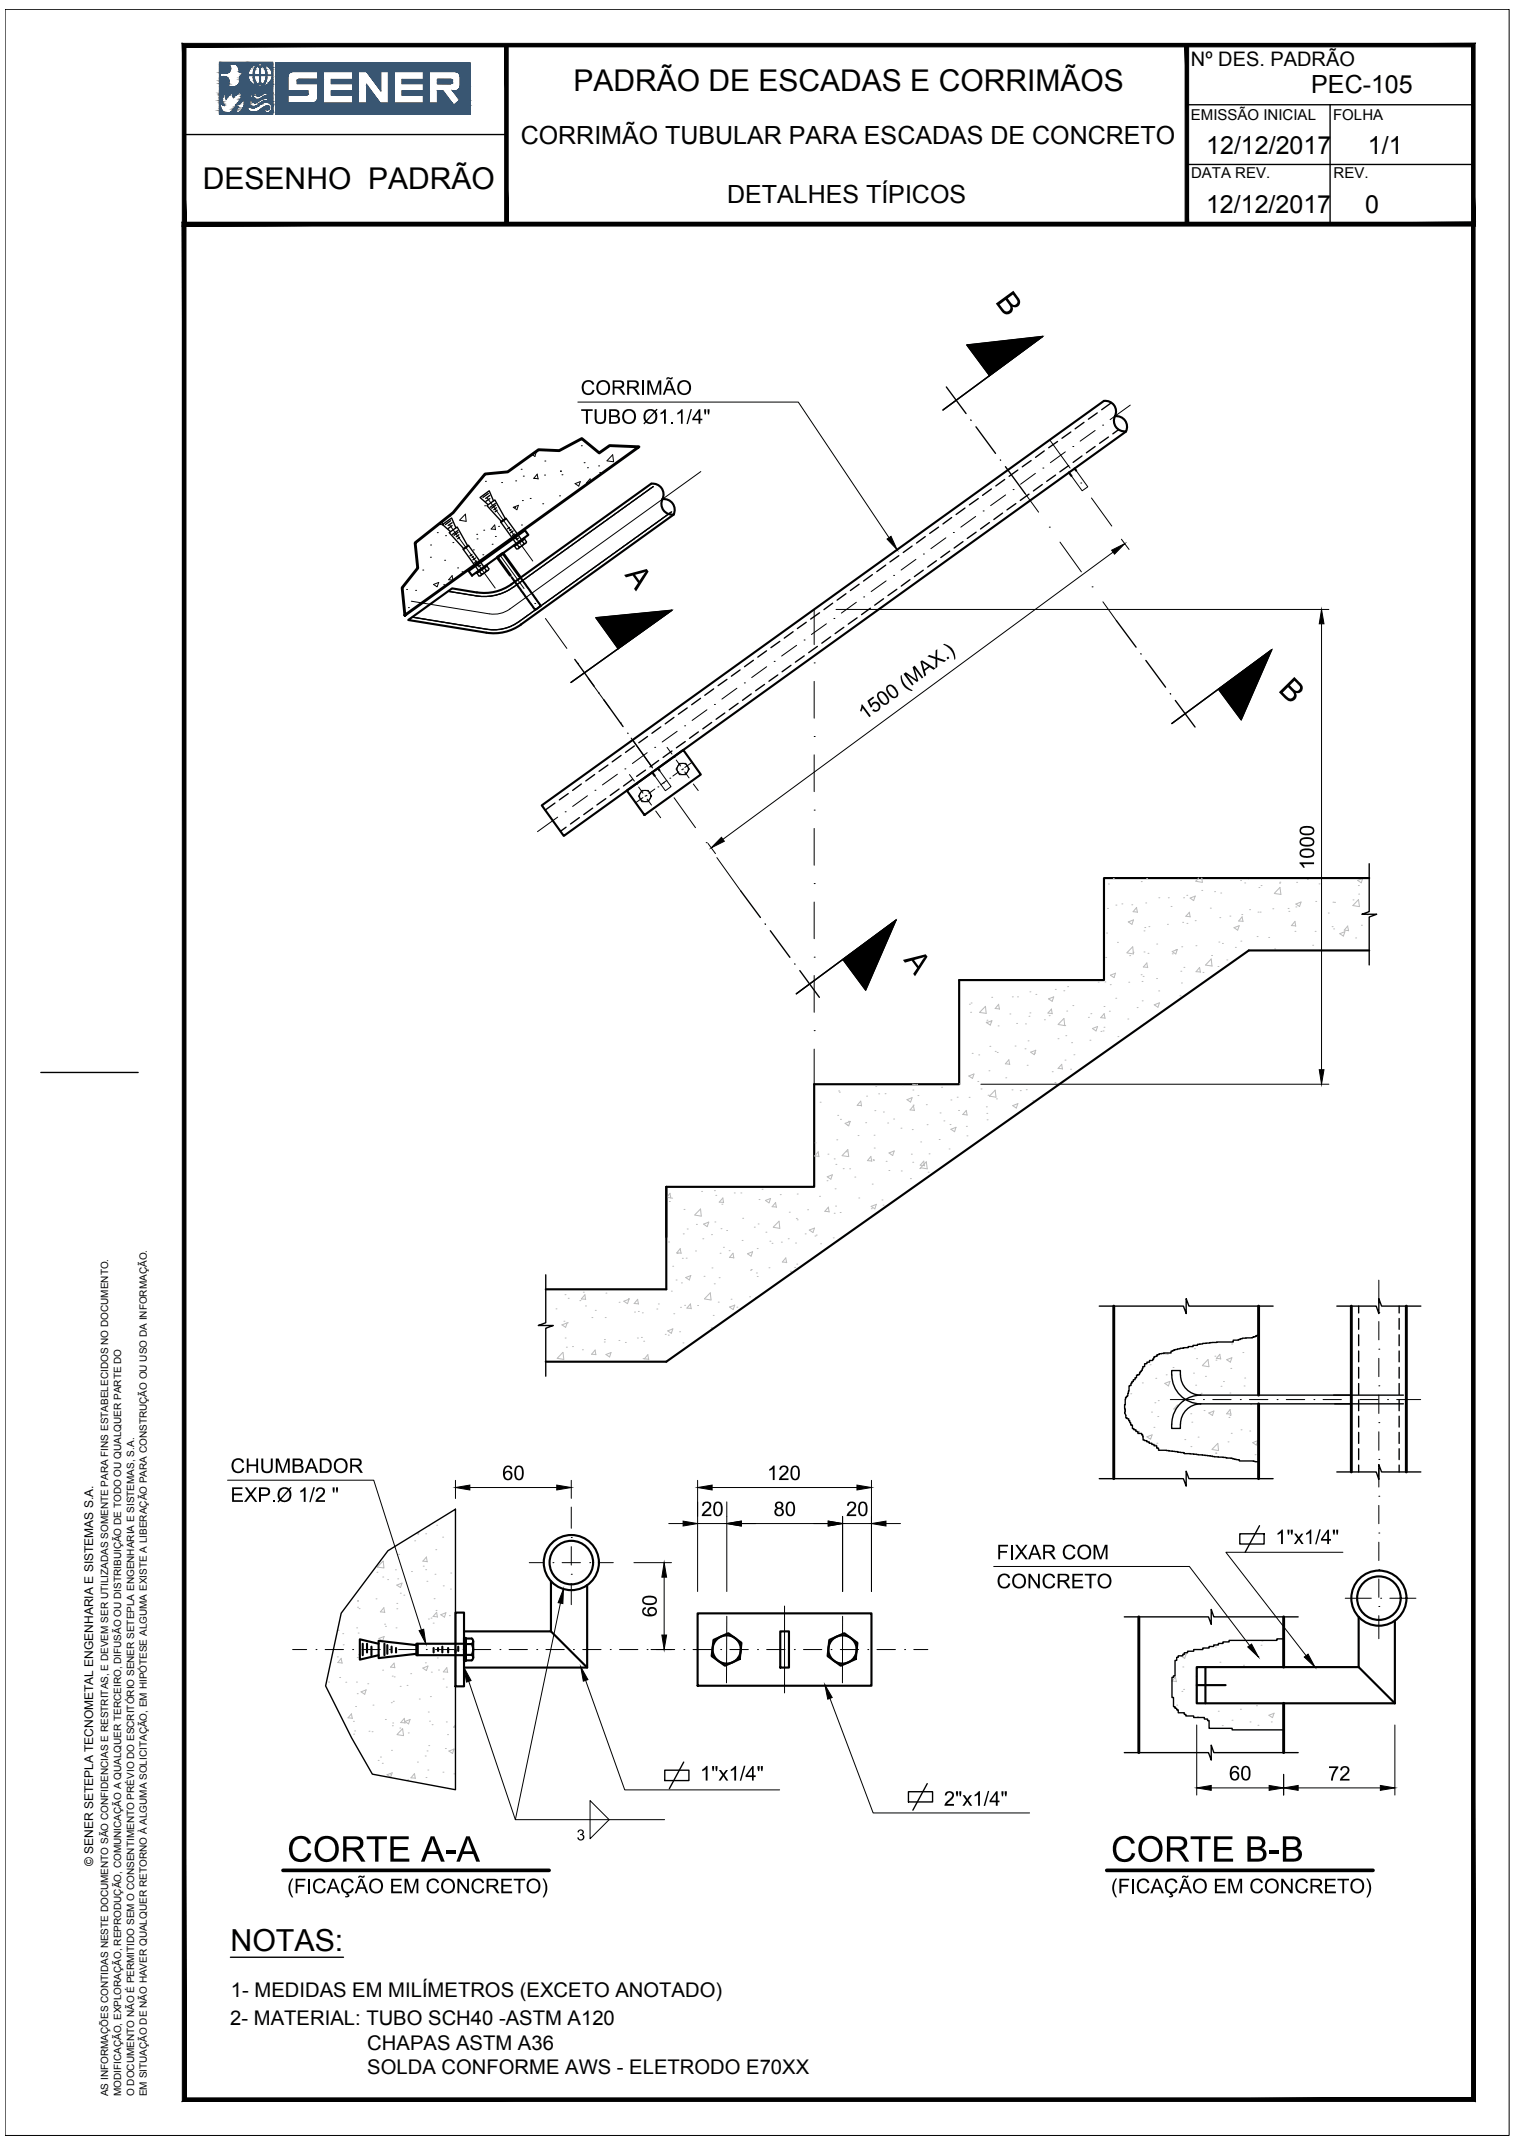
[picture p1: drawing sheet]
<svg xmlns="http://www.w3.org/2000/svg" width="210mm" height="297mm" viewBox="0 0 210 297" stroke-linecap="round" stroke-linejoin="round" font-family="sans-serif">
<defs><g id="words">
<g font-size="5.5">
<text x="39.8" y="258">CORTE A-A</text>
<text x="153.9" y="258">CORTE B-B</text>
</g>
<g font-size="4.7">
<text x="137.8" y="41.8" transform="rotate(53 137.8 41.8)">B</text>
<text x="86.5" y="79.7" transform="rotate(54 86.5 79.7)">A</text>
</g>
<g font-size="4.2">
<text x="79.4" y="12.6">PADRÃO DE ESCADAS E CORRIMÃOS</text>
<text x="28.1" y="26.2">DESENHO PADRÃO</text>
<text x="31.9" y="270.4">NOTAS:</text>
</g>
<g font-size="3.5">
<text x="181.7" y="13">PEC-105</text>
<text x="72.1" y="20">CORRIMÃO TUBULAR PARA ESCADAS DE CONCRETO</text>
<text x="167.1" y="21.4">12/12/2017</text>
<text x="189.5" y="21.3">1/1</text>
<text x="100.7" y="28.2">DETALHES TÍPICOS</text>
<text x="167.1" y="29.6">12/12/2017</text>
<text x="189.2" y="29.5">0</text>
</g>
<g font-size="3.1">
<text x="80.5" y="58.7">TUBO Ø1.1/4&quot;</text>
<text x="80.5" y="54.7">CORRIMÃO</text>
<text x="119.8" y="99.9" transform="rotate(-36 119.8 99.9)">1500 (MAX.)</text>
<text x="182.1" y="120.6" transform="rotate(-90 182.1 120.6)">1000</text>
<text x="31.9" y="208.2">EXP.Ø 1/2 &quot;</text>
<text x="31.9" y="204.2">CHUMBADOR</text>
<text x="69.6" y="205.1">60</text>
<text x="106.3" y="205.1">120</text>
<text x="97.1" y="210.1">20</text>
<text x="107.2" y="210.1">80</text>
<text x="117.2" y="210.1">20</text>
<text x="176.9" y="214">1&quot;x1/4&quot;</text>
<text x="138.1" y="220.2">CONCRETO</text>
<text x="138.1" y="216.1">FIXAR COM</text>
<text x="91" y="224.2" transform="rotate(-90 91 224.2)">60</text>
<text x="97.2" y="246.8">1&quot;x1/4&quot;</text>
<text x="130.9" y="250.3">2&quot;x1/4&quot;</text>
<text x="170.3" y="246.8">60</text>
<text x="184" y="246.8">72</text>
<text x="39.8" y="262.4">(FICAÇÃO EM CONCRETO)</text>
<text x="153.9" y="262.4">(FICAÇÃO EM CONCRETO)</text>
</g>
<g font-size="2.8">
<text x="165" y="9.1">Nº DES. PADRÃO</text>
<text x="31.9" y="280.7">2- MATERIAL: TUBO SCH40 -ASTM A120</text>
<text x="32" y="276.8">1- MEDIDAS EM MILÍMETROS (EXCETO ANOTADO)</text>
<text x="50.9" y="284.1">CHAPAS ASTM A36</text>
<text x="50.9" y="287.5">SOLDA CONFORME AWS - ELETRODO E70XX</text>
</g>
<text font-size="2.3" x="79.9" y="255.1">3</text>
<g font-size="2.1">
<text x="165" y="16.6">EMISSÃO INICIAL</text>
<text x="184.7" y="16.6">FOLHA</text>
<text x="165" y="24.7">DATA REV.</text>
<text x="184.8" y="24.6">REV.</text>
</g>
<text font-size="1.7" x="12.9" y="258.7" transform="rotate(-90 12.9 258.7)">© SENER SETEPLA TECNOMETAL ENGENHARIA E SISTEMAS S.A.</text>
<g font-size="1.4">
<text x="15" y="290.6" transform="rotate(-90 15 290.6)">AS INFORMAÇÕES CONTIDAS NESTE DOCUMENTO SÃO CONFIDENCIAS E RESTRITAS, E DEVEM SER UTILIZADAS SOMENTE PARA FINS ESTABELECIDOS NO DOCUMENTO.</text>
<text x="16.8" y="290.6" transform="rotate(-90 16.8 290.6)">MODIFICAÇÃO, EXPLORAÇÃO, REPRODUÇÃO, COMUNICAÇÃO A QUALQUER TERCEIRO, DIFUSÃO OU DISTRIBUIÇÃO DE TODO OU QUALQUER PARTE DO</text>
<text x="18.6" y="290.6" transform="rotate(-90 18.6 290.6)">O DOCUMENTO NÃO É PERMITIDO SEM O CONSENTIMENTO PRÉVIO DO ESCRITÓRIO SENER SETEPLA ENGENHARIA E SISTEMAS, S.A.</text>
<text x="20.3" y="290.6" transform="rotate(-90 20.3 290.6)">EM SITUAÇÃO DE NÃO HAVER QUALQUER RETORNO À ALGUMA SOLICITAÇÃO, EM HIPÓTESE ALGUMA EXISTE A LIBERAÇÃO PARA CONSTRUÇÃO OU USO DA INFORMAÇÃO.</text>
</g>
</g></defs>
<!-- layer: R-TUBO -->
<g fill="none" stroke="#000" stroke-width=".3">
<path d="M154.5 57.7a1.46 1.46 0 0 1 1.5 2.1 1.47 1.47 0 0 1-1.5-2.1 1.48 1.48 0 0 0-1.5-2.1l-77.9 56 3 4.3 77.9-56.1M64.9 79.1l7.8-5.6 .5 .6-7.8 5.7zM72 79.8l.1 .3M90.2 67l-19.3 14a6.4 6.4 0 0 1-4.8 1.1M90.2 67a1.49 1.49 0 0 1 1.6 2.2M91.8 69.2a1.5 1.5 0 0 1 1.5 2.1 1.5 1.5 0 0 1-1.5-2.1zM93.3 71.3l-21.1 15.3M148.1 65.5l.3 .5M148.9 64.9l.2 .3M66.1 82.1l-3.5-.5-6 4.3 10.8 1.8M70.9 80l.3 .5M71.3 80.5l.3 .5"/>
<path d="M71.6 81l.3 .5M72 81.6l.3 .4M72.2 86.6a6.4 6.4 0 0 1-4.8 1.1M72.2 80.2l.3 .4M72.4 82.1l.3 .4M72.6 80.7l.3 .4M72.7 82.6l.3 .4M72.9 81.2l.3 .4M73.1 83.1l.3 .4M73.3 81.7l.3 .4M73.5 83.6l.3 .4M73.7 82.2l.3 .4"/>
<path d="M73.8 84.1l.4 .4 .3-.2M74 82.7l.3 .4M74.4 83.2l.3 .4M74.8 83.7l.1 .3-.3 .2M90.4 107.1l.3 .4M91.2 106.5l.2 .3M92.3 164.5v7M76.3 219.2v6.9h-12M81.4 219.7v11.4h-17.1M76.3 226.1l5.1 5M165.8 233.6h4M167 231.1v5"/>
<path d="M188.2 231.1h-22.4v5h27.5M188.2 231.1l5.1 5M188.2 224.1v7M193.3 224.6v11.5"/>
<circle cx="79.2" cy="216.6" r="3.8"/>
<circle cx="79.2" cy="216.6" r="3"/>
<circle cx="191" cy="221.5" r="3.8"/>
<circle cx="191" cy="221.5" r="3"/>
</g>
<!-- layer: R-ESC -->
<path d="M189.7 121.7h-36.7v14.1h-20.1v14.5h-20.1v14.2h-20.5v14.2h-16.7M189.7 131.7h-16.7l-80.7 57h-16.7" fill="none" stroke="#000" stroke-width=".3"/>
<!-- layer: R-VIST3 -->
<g fill="none" stroke="#000" stroke-width=".3">
<path d="M86.9 109.6l7.8-5.7 2.4 3.5-7.8 5.6zM50.3 227.8v1.6M50.8 227.8v1.2M51.5 228.2v1.2M52.5 227.8l-2.6-.6v2.8l2.6-.6M53.3 227.8v1.6M53.7 228v1.2M54.3 228.2v.8M54.9 228.4v.6M57.7 228l-5.2-.6v2.4l5.2-.6M57.9 227.8v1.6M60.1 228.4v.6"/>
<path d="M60.7 228.4v.4M61.3 228.2v.8M62.1 228.4v.6M63.1 223.5h1.2v10.2h-1.2zM63.1 228.6v.4M63.5 228.2v.6M64.3 227h.2v3.2h-.2zM64.3 227.8h-6.6v1.6h6.6M64.5 229.4h.8M64.5 227.9h.8M65.4 227.9l.1-.3v-.4l-.2-.1h-.8v3h.8l.3-.3-.2-.4M65.4 227.9a1.51 1.51 0 0 1 0 1.5"/>
<path d="M65.6 227.5v2.3M96.7 223.6h24v10.1h-24zM98.9 227.3l2-.9 1.8 1.3-.2 2.3-2.1 .9-1.8-1.3zM108.1 226.1h1.2v5h-1.2zM114.9 227.3l2.1-.9 1.8 1.3-.2 2.3-2.1 .9-1.8-1.3z"/>
<circle cx="100.7" cy="228.6" r="1.96"/>
<circle cx="116.7" cy="228.6" r="1.96"/>
</g>
<!-- layer: R-SIMB -->
<g fill="none" stroke="#000" stroke-width=".14">
<path d="M80.1 55.7h30.5l12.6 18.8M151.7 59.7l-2 1.5M152.8 58.9h.1M156.6 56.2l-2.8 2M62.3 72.8l6.3 8.7M67.5 69l6.3 8.8M69.3 77l3.3 4.6M97.1 65.4l-26.5 19M123.8 79.8h.1M126.9 77.5l-2.1 1.5M127.9 76.8h.1M131 74.5l-2 1.6"/>
<path d="M132.1 73.8h.1M135.2 71.6l-2.1 1.5M136.2 70.8h.1M139.3 68.6l-2 1.5M140.4 67.9h.1M142 68.4l1.9 2.6M143.5 65.6l-2.1 1.5M144.5 64.9h.1M145.4 73.1h.1M145.4 61l2.9 3.9M146.9 75.1l2.9 4.2M147.6 62.6l-2.1 1.5"/>
<path d="M148.6 61.9h.1M149.1 65.2l1.6 2.3-.8 .5-1.5-2M149.7 67h.1M151.2 69l2.8 3.9M57 83.3l10.8 1.8M70.6 84.4a3.8 3.8 0 0 1-2.8 .7M74.1 83.7h.1M75.6 85.7l2.9 4.2M80 91.9h.1M81.5 94l3 4.1M97.9 98.4l-2 1.5M99 97.6h.1"/>
<path d="M102.1 95.4l-2.1 1.5M103.1 94.7h.1M106.2 92.4l-2.1 1.5M107.3 91.7h.1M110.4 89.5l-2.1 1.4M111.4 88.7h.1M112.8 91.9h.1M112.8 84.5v4.8M112.8 94.4v5.1M114.5 86.5l-2.1 1.4M115.5 85.7h.1M118.6 83.5l-2 1.5"/>
<path d="M119.7 82.7h.1M122.8 80.5l-2.1 1.5M151.3 81.3h.1M152.8 83.4l1.9 2.6M77.3 113.3l-2.8 2M78.3 112.5h.1M81.4 110.3l-2.1 1.5M82.4 109.5h.1M85.5 107.3l-2 1.5M86 100.2h.1M86.6 106.6h.1M87.2 107.4l.7 .9"/>
<path d="M87.4 102.3l3 4.1M88.2 108.7h.1M88.5 109.1l.6 .8M88.9 109.6h.9l.5 .7-.5 .8h-.9l-.4-.8zM89.1 110.6l-1 .7M89.4 110.3h.1M89.5 110.3h.1M89.7 110.8l.6 .8M89.7 104.3l-2.1 1.5M90.6 112h.1M90.7 103.6h.1M90.7 109.4l-.8 .6"/>
<path d="M90.9 112.4l.6 .9M91.2 109.1h.1M91.4 106.8l1.6 2.2-.8 .6-1.5-2.1M91.9 108.5h.1M92.4 108.2l-.8 .6M92.4 103.6l.7 .9M92.8 107.9h.1M93.4 104.9h.1M93.4 110.6l3 4.1M93.7 105.3l.6 .9M93.8 101.4l-2.1 1.4M94.1 107l-.9 .6"/>
<path d="M94.1 105.8h.9l.5 .8-.5 .8h-.9l-.4-.8zM94.5 106.7h.1M94.6 106.6h.1M94.9 100.6h.1M94.9 107l.6 .8M95.8 108.2h.1M95.9 105.7l-1 .7M96.1 108.7l.6 .9M97.8 116.8h.1M99.3 118.9l3.3 4.6M112.8 112.3h.1M112.8 102.1h.1"/>
<path d="M112.8 104.6v5.1M112.8 114.8v5.1M112.8 132.7h.1M112.8 122.5h.1M112.8 125v5.1M112.8 135.2v5.1M112.8 142.9h.1M112.8 145.4v4.9M191 177.4v3.2M162.1 194h3.4M166.7 194h.1M168 194h2.6"/>
<path d="M171.8 194h.1M173.1 194h2.6M176.9 194h.1M178.2 194h2.6M182 194h.1M183.3 194h2.6M187.1 194h.1M188.4 194h2.6M191 181.9h.1M191 187h.1M191 192.1h.1M191 197.2h.1"/>
<path d="M191 183.2v2.5M191 188.3v2.5M191 193.4v2.5M191 198.5v2.5M192.2 194h.1M193.5 194h3.3M31.5 205.2h20.3l6.6 20.7M73.3 216.6h2M76.6 216.6h.1M77.9 216.6h2.5M79.1 213.1h.1M79.1 218.2h.1"/>
<path d="M79.1 208.9v2.9M79.1 214.4v2.5M79.1 219.5v2.9M81.7 216.6h.1M83 216.6h2M137.7 217.1h27.1l8.3 11M186.1 215.2h-16.3l11.2 14.3M191 202.3h.1M191 207.4h.1M191 212.5h.1M191 217.6h.1M191 203.6v2.5"/>
<path d="M191 208.7v2.5M191 213.8v2.5M191 218.9v2.5M40.5 228.6h2M43.8 228.6h.1M45 228.6h2.6M48.9 228.6h.1M50.2 228.6h2.5M54 228.6h.1M55.2 228.6h2.6M59.1 228.6h.1M60.3 228.6h2.6"/>
<path d="M64.2 228.6h.1M64.9 233l6.5 19.2h20.7M65.4 228.6h2.6M69.3 228.6h.1M70.5 228.6h2.6M74.4 228.6h.1M75.6 228.6h2.6M79.4 228.6h.1M80.7 228.6h2.6M81.1 232.9l5.5 15.2h21.4M84.5 228.6h.1M85.8 228.6h2.6"/>
<path d="M89.6 228.6h.1M90.9 228.6h2.6M94.7 228.6h.1M96 228.6h2.6M99.9 228.6h.1M100.7 224v9.3M101.1 228.6h2.6M105 228.6h.1M106.2 228.6h2.6M108.7 222.6v12.1M110.1 228.6h.1M111.3 228.6h2.6"/>
<path d="M115 235.4l6 15.9h21.6M115.1 228.6h.1M116.4 228.6h2.6M116.7 224v9.3M120.2 228.6h.1M121.5 228.6h2.6M125.3 228.6h.1M126.6 228.6h2M165.8 231.1v5M186.4 221.5h3.6M191 222.7h.1M191 223.9v3.2"/>
<path d="M191.3 221.5h.1M192.6 221.5h3.6"/>
<circle cx="89.4" cy="110.3" r=".77"/>
<circle cx="94.6" cy="106.6" r=".77"/>
</g>
<!-- layer: R-TUBO1 -->
<g fill="none" stroke="#000" stroke-width=".19">
<path d="M148.4 59.9l-1.3 .8M150.2 58.5l-1.2 .9M152 57.2l-1.2 .9M154 55.8l-1.4 1M155 59.6l-.8 .5M73.1 80h-.1M73.3 79.8l-.2 .2M73.4 79.8h-.1M73.4 79.7v.1M73.6 79.6l-.2 .1M73.8 79.5l-.2 .1M73.9 79.4l-.1 .1"/>
<path d="M74 79.3l-.1 .1M74.1 79.2l-.1 .1M74.3 79.1l-.2 .1M74.5 79l-.1 .1M74.5 79h.1M74.6 78.9h-.1M74.6 78.8v.1M74.9 78.7l-.2 .1M75 78.6l-.1 .1M75.3 78.4l-.3 .2M75.4 78.3l-.1 .1M75.4 78.3h.1"/>
<path d="M75.5 78.2v.1M75.6 78.2h-.1M75.7 78.1l-.1 .1M75.7 78.1h.1M75.9 77.9l-.1 .1M76.1 77.9h-.1M76.1 77.8h.1M76.2 77.8h-.1M76.4 77.6l-.2 .1M76.5 77.5l-.1 .1M76.6 77.4l-.1 .1M76.7 77.4h-.1"/>
<path d="M76.8 77.3l-.1 .1M77 77.2l-.1 .1M77 77.1v.1M77.3 77l-.2 .1M77.3 76.9h.1M77.6 76.8l-.2 .1M77.6 76.7h.1M77.7 76.7h.1M77.9 76.5l-.2 .1M78.1 76.4l-.1 .1M78.2 76.3l-.1 .1M78.2 76.3h.1"/>
<path d="M78.4 76.1l-.1 .1M78.6 76.1h-.1M78.7 75.9l-.1 .1M78.9 75.8l-.1 .1M79.2 75.6l-.3 .2M79.5 75.3l-.3 .3M79.6 75.3h.1M79.8 75.2l-.2 .1M79.8 75.1h.1M80.1 75l-.3 .1M80.3 74.8l-.2 .1M80.5 80h.1"/>
<path d="M80.6 74.6l-.2 .2M80.7 79.8l-.2 .1M80.8 74.5l-.2 .1M80.8 79.7l-.1 .1M80.9 79.7h.1M80.9 74.3l-.1 .1M81 79.7h-.1M81.1 74.2l-.2 .1M81.2 74.1l-.1 .1M81.3 79.4l-.3 .2M81.3 79.4h.1M81.4 74l-.2 .1"/>
<path d="M81.7 73.8l-.3 .2M81.8 79.1l-.4 .3M81.8 73.7l-.1 .1M81.9 73.6l-.1 .1M82 73.6h-.1M82 78.9l-.2 .2M82.1 78.8h.1M82.2 78.8h-.1M82.3 78.7l-.1 .1M82.4 73.3l-.4 .3M82.4 78.6l-.1 .1M82.5 73.2l-.1 .1"/>
<path d="M82.5 78.5v.1M82.5 73.2h.1M82.6 78.5h-.1M82.6 73.1l-.1 .1M82.7 78.4l-.1 .1M82.8 73l-.1 .1M82.9 78.3l-.2 .1M82.9 72.9l-.1 .1M83 72.8l-.1 .1M83.1 78.1l-.2 .2M83.2 78l-.1 .1M83.3 72.7l-.3 .1"/>
<path d="M83.3 72.6h.1M83.3 77.9l-.1 .1M83.5 72.5l-.2 .1M83.6 77.8l-.2 .1M83.7 77.7h-.1M83.9 77.5l-.2 .2M84 72.1l-.5 .4M84 77.4l-.1 .1M84.1 77.4h-.1M84.1 72l-.1 .1M84.1 77.4h.1M84.3 77.3h-.1"/>
<path d="M84.4 71.9l-.3 .1M84.5 71.8h-.1M84.6 71.7l-.1 .1M84.7 71.6l-.1 .1M84.7 77l-.4 .3M84.7 76.9v.1M84.8 76.9h.1M84.8 71.5l-.1 .1M84.9 76.8l-.1 .1M84.9 71.5h.1M85.4 71.1l-.5 .4M85.6 71l-.2 .1"/>
<path d="M85.9 70.7l-.3 .3M86.1 70.6l-.1 .1M86.2 75.9l-.3 .2M86.2 70.5l-.1 .1M86.2 70.5h.1M86.3 75.8l-.1 .1M86.3 75.8h.1M86.4 75.7l-.1 .1M86.4 70.4l-.1 .1M86.5 70.3v.1M86.6 75.6l-.2 .1M86.8 70.1l-.3 .2"/>
<path d="M86.8 75.4l-.2 .2M87 70l-.2 .1M87.2 75.2l-.3 .2M87.3 75.1h-.1M87.4 69.7l-.4 .3M87.4 75l-.1 .1M87.5 75h-.1M87.5 69.6l-.1 .1M87.7 74.8l-.2 .1M87.7 69.4l-.1 .2M87.7 74.8h.1M87.8 69.4h-.1"/>
<path d="M88 74.6l-.2 .2M88 69.2l-.2 .1M88.1 69.2h-.1M88.2 74.5l-.2 .1M88.4 69l-.3 .2M88.4 74.3l-.2 .1M88.6 68.8l-.2 .1M88.7 74.1l-.3 .2M88.8 68.7l-.2 .1M88.9 68.6h-.1M88.9 73.9l-.2 .1M88.9 68.6h.1"/>
<path d="M89 73.9h-.1M89.1 73.8h-.1M89.1 68.4l-.2 .2M89.2 73.7l-.1 .1M89.3 73.7h-.1M89.3 68.3l-.2 .1M89.5 68.2l-.2 .1M89.6 68.1l-.1 .1M89.8 67.9l-.2 .2M89.8 73.3l-.5 .4M89.9 67.9h-.1M90 67.8h-.1"/>
<path d="M90 73.2l-.2 .1M90.2 73l-.2 .1M90.2 67.6l-.2 .2M90.3 72.9l-.1 .1M90.4 67.5l-.2 .1M90.5 67.5h-.1M90.5 67.4v.1M90.6 72.7l-.3 .2M90.6 72.7h.1M90.7 72.7h-.1M90.8 72.6h-.1M90.9 72.5l-.1 .1"/>
<path d="M91.4 72.1l-.5 .4M91.6 72l-.2 .1M91.7 71.9l-.1 .1M91.7 71.9h.1M91.8 71.9h-.1M91.9 71.8l-.1 .1M92.1 71.6l-.2 .2M92.3 71.5l-.1 .1M92.4 71.4l-.1 .1M92.7 71.2l-.3 .2M92.8 71.1h.1M93 71l-.2 .1"/>
<path d="M93.1 71h-.1M120.9 79.7l-1.3 .8M122.7 78.3l-1.2 .9M124.5 77l-1.2 .9M126.4 75.7l-1.3 .9M127.9 79l-1.2 .9M128.2 74.4l-1.2 .9M129.7 77.7l-1.2 .9M130 73.1l-1.2 .8M131.6 76.4l-1.2 .9M131.9 71.7l-1.3 .9M133.4 75.1l-1.2 .9"/>
<path d="M133.7 70.4l-1.2 .9M135.2 73.8l-1.2 .8M135.5 69.1l-1.2 .9M137.1 72.4l-1.2 .9M137.4 67.8l-1.3 .9M138.9 71.1l-1.2 .9M139.2 66.5l-1.2 .9M140.7 69.8l-1.2 .9M141 65.2l-1.2 .8M142.6 68.5l-1.2 .9M142.9 63.8l-1.3 .9M144.4 67.2l-1.2 .9"/>
<path d="M144.7 62.5l-1.2 .9M146.2 65.8l-1.2 .9M146.5 61.2l-1.2 .9M148.1 64.5l-1.3 .9M149.9 63.2l-1.2 .9M151.7 61.9l-1.2 .9M153.6 60.6l-1.3 .8M57.1 85.5l.1 .1M57.2 85.6h.1M57.3 85.6h.1M57.4 85.6h.1M57.5 85.6h.1"/>
<path d="M57.6 85.6h.1M57.8 85.6v.1M57.8 85.7h.2M58 85.7h.2M58.2 85.7h.1M58.3 85.7h.1M58.4 85.7h.1M58.4 85.7l.2 .1M58.6 85.8h.1M58.7 85.8h.1M58.8 85.8h.1M58.9 85.8h.1"/>
<path d="M59 85.8v.1M59 85.9h.1M59.2 85.9h.1M59.3 85.9h.1M59.4 85.9h.1M59.5 85.9h.1M59.6 86h.1M59.8 86h.1M59.9 86h.1M60 86h.1M60.1 86h.1M60.2 86l.1 .1"/>
<path d="M60.3 86.1h.1M60.4 86.1h.1M60.4 86.1h.2M60.7 86.1h.1M60.8 86.1h.1M60.9 86.1l.1 .1M61 86.2h.2M61.2 86.2h.1M61.3 86.2h.1M61.4 86.2l.1 .1M61.5 86.3h.1M61.6 86.3h.2"/>
<path d="M61.9 86.3h.1M62 86.3h.1M62.1 86.3l.1 .1M62.1 82h.1M62.2 82h.1M62.2 86.4h.1M62.3 86.4h.1M62.3 82h.1M62.4 82h.1M62.4 86.4h.1M62.4 82l.4 .1M62.5 86.4h.1"/>
<path d="M62.7 86.4l.2 .1M62.8 82.1h.1M62.9 86.5h.1M62.9 82.1h.1M63 86.5h.1M63 82.1h.2M63.1 86.5h.1M63.2 82.1h.1M63.3 86.6h.1M63.3 82.1v.1M63.3 82.2h.1M63.4 86.6h.1"/>
<path d="M63.4 82.2h.1M63.5 86.6h.1M63.5 82.2h.2M63.6 86.6h.1M63.7 86.6h.1M63.7 82.2l.1 .1M63.9 86.6v.1M63.9 82.3h.1M63.9 86.7h.1M63.9 82.3h.2M64 86.7h.1M64.1 86.7h.1"/>
<path d="M64.1 82.3h.1M64.2 86.7h.1M64.2 82.3h.1M64.3 86.7h.1M64.3 82.3h.1M64.4 86.7h.1M64.4 82.3h.1M64.5 86.7h.1M64.5 82.3v.1M64.5 86.7l.2 .1M64.5 82.4h.2M64.7 86.8h.1"/>
<path d="M64.7 82.4h.1M64.8 86.8h.1M64.8 82.4h.1M64.9 86.8h.1M64.9 82.4h.1M65 86.8h.1M65 82.4h.1M65.1 86.8h.1M65.1 82.4h.1M65.1 86.8l.2 .1M65.1 82.4l.1 .1M65.3 82.5h.1"/>
<path d="M65.3 86.9h.2M65.4 82.5h.1M65.5 86.9h.1M65.5 82.5l.2 .1M65.6 86.9h.1M65.7 86.9l.1 .1M65.7 82.6h.1M65.8 82.6h.1M65.9 87h.1M65.9 82.6h.1M66 87h.1M66 82.6h.1"/>
<path d="M66.1 87h.1M66.1 82.6h.1M66.2 87l.3 .1M66.3 82.6l.2 .1M66.5 82.7h.1M66.5 87.1h.1M66.6 87.1h.1M66.6 82.7h.1M66.7 82.7h.1M66.7 87.1h.2M66.9 82.7h.5M66.9 87.1h.1"/>
<path d="M67 87.1v.1M67.1 87.2h.1M67.2 87.2h.1M67.4 87.2h.2M67.4 82.7h.1M67.5 82.7h.1M67.6 87.2l.2 .1M67.8 87.3h.1M67.9 87.3h.1M68 82.6l-.5 .1M68 82.6h.1M68.1 82.6h.1"/>
<path d="M68.1 87.3h.6M68.3 82.6h-.2M68.3 82.6h.1M68.4 82.6h.1M68.5 82.5l-.1 .1M68.5 82.5h.1M68.6 82.5h.1M68.8 87.3h.1M68.9 82.4l-.2 .1M68.9 87.3h-.1M68.9 87.3h.1M69.1 87.2h.1"/>
<path d="M69.1 82.4h-.2M69.1 82.4h.1M69.2 82.3v.1M69.2 87.2h.1M69.3 87.2h.1M69.3 82.3h-.1M69.3 82.3h.1M69.5 82.3h-.1M69.6 82.2h-.1M69.6 87.2h-.2M69.8 87.1l-.2 .1M69.8 82.1l-.2 .1"/>
<path d="M69.8 87.1h.1M69.9 87.1h.1M69.9 82.1h-.1M70 82l-.1 .1M70 87.1h-.1M70.1 82h-.1M70.3 87l-.2 .1M70.4 81.8l-.3 .2M70.5 86.9l-.2 .1M70.6 81.7l-.1 .1M70.7 86.8l-.2 .1M70.8 86.8h-.1"/>
<path d="M70.8 81.6l-.2 .1M71 86.7l-.2 .1M71 81.4l-.1 .2M71 86.7h.1M71.1 81.4h-.1M71.1 81.4h.1M71.2 81.3l-.1 .1M71.3 81.3h.1M71.4 86.5l-.3 .2M71.4 81.2l-.1 .1M71.4 86.5h.1M71.5 81.1l-.1 .1"/>
<path d="M71.7 86.3l-.3 .2M71.8 80.9l-.3 .2M71.8 86.2v.1M71.8 80.9h.1M71.9 86.1l-.1 .1M72 80.8l-.2 .1M72.2 86l-.3 .1M72.2 80.6l-.2 .1M72.3 80.5l-.1 .1M72.4 85.9l-.2 .1M72.5 85.8h-.1M72.5 80.4l-.1 .1"/>
<path d="M72.5 85.7h.1M72.7 85.6l-.2 .1M72.7 85.6h.1M72.8 80.2l-.3 .2M72.8 85.5l-.1 .1M72.9 80.1l-.1 .1M73 85.4l-.1 .1M73 80.1h-.1M73 85.4h.1M73.2 85.2l-.2 .1M73.5 85.1l-.3 .1M73.8 84.8l-.3 .2"/>
<path d="M73.9 84.7l-.1 .1M74.1 84.6l-.1 .1M74.2 84.5l-.1 .1M74.3 84.4v.1M74.6 84.2l-.3 .2M74.9 84.1l-.3 .1M75.3 83.7l-.4 .3M75.3 83.7h.1M75.5 83.6l-.1 .1M75.7 83.4l-.1 .1M75.8 83.4h-.1M75.8 83.3v.1"/>
<path d="M76.1 83.2l-.3 .1M76.1 83.1h.1M76.2 83.1h.1M76.4 82.9l-.2 .2M76.7 82.7l-.2 .2M76.7 82.7h.1M76.9 82.6l-.1 .1M76.9 82.6h.1M77.2 82.4l-.3 .1M77.4 82.3l-.2 .1M77.4 82.2h.1M77.7 82l-.3 .2"/>
<path d="M77.7 82h.1M77.8 81.9v.1M77.8 81.9h.1M78 81.8l-.1 .1M78.2 81.7h-.2M78.3 81.6l-.1 .1M78.3 81.5v.1M78.5 81.4l-.2 .1M78.8 81.2l-.3 .2M78.8 81.2h.1M78.9 81.2h.1M78.9 81.1h.1"/>
<path d="M79.1 81l-.1 .1M79.3 80.9l-.2 .1M79.4 80.8l-.1 .1M79.7 80.6l-.3 .1M79.7 80.5v.1M79.9 80.4l-.1 .1M80.2 80.2l-.3 .2M80.4 80.1l-.2 .1M80.5 80l-.1 .1M93.4 99.4l-1.2 .9M95.2 98.1l-1.2 .9M97.1 96.8l-1.3 .9"/>
<path d="M98.9 95.5l-1.3 .9M100.4 98.8l-1.2 .9M100.7 94.2l-1.2 .8M102.3 97.5l-1.3 .9M102.5 92.9l-1.2 .8M104.1 96.2l-1.2 .9M104.4 91.5l-1.2 .9M105.9 94.9l-1.2 .8M106.2 90.2l-1.2 .9M107.8 93.6l-1.3 .8M108 88.9l-1.2 .9M109.6 92.2l-1.2 .9"/>
<path d="M109.9 87.6l-1.2 .9M111.4 90.9l-1.2 .9M111.7 86.3l-1.2 .8M113.2 89.6l-1.2 .9M113.5 84.9l-1.2 .9M115.1 88.3l-1.2 .9M115.4 83.6l-1.2 .9M116.9 87l-1.2 .8M117.2 82.3l-1.2 .9M118.8 85.6l-1.3 .9M119 81l-1.2 .9M120.6 84.3l-1.2 .9"/>
<path d="M122.4 83l-1.2 .9M124.3 81.7l-1.3 .9M126.1 80.3l-1.2 .9M76.9 111.3l-1.4 1M78.4 114.7l-.8 .5M78.7 110l-1.2 .9M80.3 113.3l-1.3 .9M80.5 108.7l-1.2 .9M82.1 112l-1.2 .9M82.4 107.4l-1.2 .8M83.9 110.7l-1.2 .9M84.2 106l-1.2 .9"/>
<path d="M85.8 109.4l-1.3 .9M86 104.7l-1.2 .9M87.6 108.1l-1.2 .8M87.9 103.4l-1.2 .9M89.4 106.7l-1.2 .9M89.7 102.1l-1.2 .9M91.3 105.4l-1.2 .9M91.6 100.8l-1.3 .8M93.1 104.1l-1.2 .9M94.9 102.8l-1.2 .9M96.8 101.5l-1.3 .8M98.6 100.1l-1.2 .9"/>
<path d="M188.2 181v1M188.2 182.8v1.5M188.2 185v1.5M188.2 187.3v1.5M188.2 189.5v1.5M188.2 191.8v1.5M188.2 194v1.5M188.2 196.3v1.5M188.2 198.5v1.6M193.9 181v1M193.9 182.8v1.5M193.9 185v1.5"/>
<path d="M193.9 187.3v1.5M193.9 189.5v1.5M193.9 191.8v1.5M193.9 194v1.5M193.9 196.3v1.5M193.9 198.5v1.6M188.2 200.8v1.5M188.2 203.1v.9M193.9 200.8v1.5M193.9 203.1v.9"/>
</g>
<!-- layer: R-ALV -->
<path d="M57.5 75.2l5.3-4.1 4.4-5.4 3.1-.3 4.3-3.1 2.9 .2 3.1-1.7 2.4 2 1.5-1 4 .1-32.4 23.4-.4-3.8 2.2-2.8zM70.7 79.8l-1.8-2.5 .8-.6 2.3 3.1M154.3 181v24M174.4 181v12.4M174.4 194.6v10.4" fill="none" stroke="#000" stroke-width=".4"/>
<!-- layer: R-HTC1 -->
<g fill="none" stroke="#bababa" stroke-width=".14">
<path d="M134.3 139.2h.1M134.5 139h.1M137.4 138.2h.1M137.9 139.8h.6M138.4 139.3l.1 .6M138.4 139.2l-.5 .6M140.3 138.2h.1M141 138.2h.1M142.7 137.5h.1M143.5 137.8h.1M145.3 138.5l.7-.3-.2 .6zM145.7 139.9l.1 .6"/>
<path d="M145.7 139.8l-.5 .6 .6 .1M146.2 137.1h.1M147.4 137.3h.1M147.9 136.8h.1M148.6 139.4h.1M152.2 136.1h.1M153 139.5h.1M153.1 136.1h.1M153.2 132.7h.1M153.3 129.3h.1M153.4 125.9h.1M153.6 122.5h.1"/>
<path d="M153.8 136.5h.1M153.8 135.2l.8-.3-.2 .6zM154.2 121.8h.1M154.6 138.4h.1M154.6 125.5h.1M154.8 130.6h.1M155.4 125.3h.1M156.3 127.8l.7-.3-.2 .6zM156.4 136.1h.1M156.5 132.5h.1M156.8 125.4h.1M156.9 131.2l.1 1-.9-.1z"/>
<path d="M157 132h.1M157 126.4h.6M157.5 125.8l.1 .7M157.5 125.8l-.5 .6M157.6 139.7h.1M158.1 135.1h.1M158.1 122.2h.1M158.2 136h.1M158.2 138.7h.1M158.4 135.3h.1M158.4 134l.6 .1M158.5 132h.1"/>
<path d="M158.5 129h.1M158.6 128.6h.1M158.7 125.2h.1M158.9 121.8h.1M158.9 133.5l.1 .6M158.9 133.5l-.5 .5M159.1 132.1h.1M159.2 128.4h.1M159.9 139.3l.7-.3-.2 .6zM160.2 135.6h.1M160.3 130.9h.1M160.5 137.4h.1"/>
<path d="M160.6 124.4h.1M161.7 128.1h.1M161.9 124.4h.1M162.2 125.6h.1M162.4 132.2h.1M162.9 131.6h.1M163.1 131.6l-.2 .6-.5-.3 .7-.3M163.5 138h.1M163.6 134.6h.1M163.7 136.2h.1M163.7 131.2h.1M163.9 127.8h.1"/>
<path d="M164 124.4h.1M164 134.1h.1M164.3 127l.6 .1M164.4 124.1h.1M164.5 128h.1M164.8 126.5l.1 .6M164.8 126.4l-.5 .6M164.9 124.5l.7-.3-.2 .6zM165.6 127.6h.1M165.7 122.2l.9 .1M165.7 131.1h.1M166.1 121.7l-.4 .4"/>
<path d="M166.2 134.1l-.5 .6h.6M166.2 134.1l.1 .7M166.4 121.8h.1M166.5 136.3h.1M166.5 123.4h.1M166.5 121.7l.1 .6M166.7 134.8h.1M167 133.8l.8-.9 .1 1M167 133.8l.9 .1M167.7 125.9h.1M167.9 132.4h.1M168.3 123.6h.1"/>
<path d="M168.7 134h.1M168.9 130.6h.1M169 127.2h.1M169.1 123.8h.1M169.4 130.8h.1M170 133.1h.1M170.4 127h.1M171 128.6l.7-.3-.2 .6zM171.2 131.3h.1M171.6 127.7h.6M171.9 122h.1M171.9 130.5h.1"/>
<path d="M172 126.8h.1M172.1 127.1l.1 .6M172.1 127.1l-.5 .6M172.5 122.4h.1M173.1 126.1h.1M174.2 129.8h.1M174.3 126.4h.1M174.4 123h.1M174.6 126.4h.1M174.7 122.7h.1M175.8 129.9h.1M176.3 126h.1"/>
<path d="M176.6 123.8l.7-.8 .2 1-.9-.2M176.6 131.5h.1M177.3 122.4h.1M177.3 122.3h.1M178.5 125.9h.1M178.6 126.3h.1M178.9 128.3h.6M179.4 129.1h.1M179.4 127.7l.1 .7M179.4 127.7l-.5 .6M179.5 125.7h.1M179.5 125.3l.8-.3-.2 .6z"/>
<path d="M179.6 122.3h.1M181.1 121.9h.1M181.9 131h.1M182.2 129.1h.1M182.3 124.9h.1M182.8 122.5h.1M184 126.6h.1M184.6 128.4h.1M184.7 125.1h.1M184.8 128.8h.1M184.9 125.1h.1M185.6 129.4l.7-.3-.2 .7z"/>
<path d="M186.7 128.4l.1 .6M186.7 128.3l-.4 .6 .5 .1M187.5 124.7h.1M187.8 130h.1M188.2 122.7h.1M188.2 123.9h.1M188.3 125.6l-.1-.9-.8 .8 .9 .2M188.6 128.2h.1M188.8 121.7l-.2 .7-.5-.4M188.8 121.8l-.7 .2M189.5 126.8h.1M112.9 158.4h.1"/>
<path d="M113.4 159.7l.1 .6M113.4 159.6l-.5 .6 .6 .1M113.6 152.8h.1M114.7 160h.1M115.9 158h.1M116.1 154.6h.1M116.2 151.2h.1M116.3 151.4h.1M116.4 155.2h.1M117.1 155.7l.5 .4M117.3 159.6h.1M117.4 156h.1"/>
<path d="M117.5 155.4h.1M117.8 155.4l-.2 .6M117.8 155.4l-.7 .3M118.8 153.2h.6M118.9 157.4h.1M119.3 152.6l-.5 .6M119.3 152.7l.1 .6M119.9 155.6h.1M120.1 151.9h.1M121.1 157.4h.1M121.1 159.1h.1M121.2 153.9h.1"/>
<path d="M121.3 150.6h.1M121.7 151.6h.1M122.4 154.1h.1M122.6 151.6h.1M123 155.7h.1M123.2 159.8l.7-.3-.2 .7zM123.8 155.1h.1M124.8 156.4h.1M125 150.5h.1M125.7 152.4l.7-.3-.2 .7zM126.3 160h.1M126.4 156.6h.1"/>
<path d="M126.4 150.3l.7 .1v-.1M126.5 151.1h.1M126.5 153.2h.1M126.6 153.3l.1 .6M126.6 153.2l-.5 .6 .6 .1M127.2 151.8h.1M127.6 158.3h.1M128.3 153.1h.1M128.4 155.9h.1M128.7 159.9h.1M130.1 157.9h.1M130.2 154.3h.1"/>
<path d="M130.5 150.7h.1M130.8 155.4h.1M131.5 159.3h.1M131.6 155.9h.1M131.7 152.5h.1M131.7 156.5l.8-.2-.2 .6zM132.6 152.1h.1M132.8 153.9h.1M132.9 150.2h.1M133.9 156.1h.1M133.9 153.9l-.5 .6h.6M133.9 153.9l.1 .7"/>
<path d="M134 157.4h.1M134.2 149.1l.7-.2-.2 .6zM134.3 152.1h.1M134.5 140.3h.1M134.7 146h.1M135.5 149.9h.1M135.6 146.2h.1M135.7 140.3l.8-.8 .1 1-.9-.2M135.9 150.9h.1M136.6 141.7h.1M136.7 153.4h.1M136.7 154.3h.1"/>
<path d="M136.7 141.4h.1M136.8 155.2h.1M136.9 151.8h.1M137 148.4h.1M137.1 145h.1M137.3 141.6h.1M137.4 141.5l-.2 .6-.5-.3 .7-.3M137.9 145.7h.1M138 152.1l-.1-1-.8 .8 .9 .2M138.1 152.3h.1M138.2 145.9h.1M138.3 142.2h.1"/>
<path d="M139.3 147.4l.6 .1M139.3 149.4h.1M139.8 146.9l.1 .7M139.8 146.9l-.5 .5M139.9 140.5h.1M140.2 151.1h.1M140.6 145h.1M140.9 141.9h.1M141 153l-.2 .6-.5-.4 .7-.2M141.4 151.2h.1M142 145.4h.1M142.1 141.9h.1"/>
<path d="M142.2 151h.1M142.3 147.7h.1M142.4 144.3h.1M142.6 140.9h.1M142.7 140.4h.1M143.1 152.6h.1M143.3 146h.1M143.5 152.5h.1M143.5 145.6l-.2 .6M143.5 145.6l-.7 .2 .5 .4M144.7 141.4h.1M145.4 140.8h.1"/>
<path d="M145.8 148.5h.1M146.2 150.1h.1M146.6 144h.1M146.6 148.1h.6M146.6 142l.9 .2M147.1 147.6l.1 .6M147.1 147.5l-.5 .6M147.4 141.2l-.8 .8M147.4 141.2l.1 .9M147.5 142.2h.1M147.6 146.9h.1M147.7 143.6h.1"/>
<path d="M147.8 140.1h.1M148.3 148.2h.1M148.5 144.5h.1M148.8 146.2h.1M150.8 141h.1M151 144.2h.1M151.1 140.5h.1M151.4 142.6l.7-.3-.2 .6zM152.5 143h.1M152.8 142.9h.1M153 142.4h.1M153 140.5l.1 .7"/>
<path d="M153 140.5l-.5 .6h.6M153.7 140.2h.1M154.9 143.7h.1M156.3 141.2h.1M158.1 142.1h.1M158.5 141.9h.1M78.3 179.5h.1M78.7 180h.1M80.8 179.1h.1M81 179.5l.1 .6M81.1 179.5l-.6 .5 .6 .1M84 179.2h.1"/>
<path d="M92.6 172.1h.1M92.7 166.5h.1M92.8 165.4l.1 .7M92.8 165.4l-.4 .6h.5M93 179h.1M93.1 166.1h.1M93.2 175.5h.1M93.7 177.4h.1M93.8 173.7h.1M94.2 173.1l.2 .6M94.3 173.1l-.5 .6h.6M94.4 177.8h.1"/>
<path d="M94.5 174.4h.1M94.7 171h.1M94.8 167.6h.1M95.1 174.4h.1M95.2 170.3h.1M95.7 176.8l-.2 .6-.5-.3 .7-.3M96.4 173.4h.1M96.5 169.7h.1M97.2 168.6l-.1-1-.8 .8 .9 .2M97.2 165.1h.1M97.4 171.7h.1M97.5 176.9h.1"/>
<path d="M98 170l.2-.6-.7 .3 .5 .3M98.6 171.1h.1M98.6 175.7h.1M99 177.9h.1M99 165h.1M99 169.4h.1M99.2 165.7h.1M99.6 177.1h.1M99.8 173.7h.1M99.9 170.3h.1M100 166.9h.1M100.1 166.1l.2 .6"/>
<path d="M100.2 166l-.5 .6 .6 .1M100.2 172.9h.1M100.7 170.6h.1M101 173.4h.1M101.6 173.7l-.5 .6h.6M101.6 173.7l.1 .7M101.7 165.4h.1M102.6 165.4h.1M102.8 171.9h.1M102.9 168.9h.1M103.6 173.8l.7-.3-.2 .6zM103.9 179.7h.1"/>
<path d="M104 176.1h.1M104.1 176h.1M104.5 170.1h.1M104.7 179.8h.1M104.8 176.4h.1M104.9 173.1h.1M104.9 176.9h.1M105 169.7h.1M105.2 166.3h.1M105.6 164.8h.1M106.1 170.8h.1M106.5 175.7h.1"/>
<path d="M106.7 172h.1M106.8 166.1l-.3 .6-.4-.3 .7-.3M107 172.3h.1M107 167.3h.6M107.1 170.1l.8-.8 .1 .9M107.2 170.1l.8 .2M107.4 166.7l.2 .7M107.5 166.7l-.5 .6M108.1 165.6h.1M108.3 172.2h.1M108.4 174.9l.6 .1M108.9 174.4l.1 .6"/>
<path d="M108.9 174.3l-.5 .6M109.2 171.7h.1M109.4 168h.1M109.5 176.2h.1M110.1 175.7h.1M110.2 172.3h.1M110.3 168.9h.1M110.4 175.2h.1M110.5 165.5h.1M110.5 169.1h.1M111.6 171h.1M111.9 167.7h.1"/>
<path d="M112.1 170.5l.7-.3-.2 .6zM112.9 171.3h.1M113.1 171.2h.1M113.5 165.8h.1M113.7 172.4h.1M114.6 163.7h.1M114.6 163.1l.7-.3-.2 .6zM114.8 167.4l.1 .6M114.8 167.3l-.5 .6 .6 .1M115.5 171.6h.1M115.6 168.2h.1M115.6 160.6h.1"/>
<path d="M115.7 164.8h.1M115.8 167.2h.1M115.8 161.4h.1M116.4 168.1h.1M116.7 160.2l.8-.9 .1 1-.9-.1M116.8 162h.1M117 171.3h.1M117.7 162h.1M118.4 163.2h.1M119 166.1h.1M120.2 160.9h.6M120.7 160.3l.1 .7"/>
<path d="M120.7 160.3l-.5 .6M120.7 167.5h.1M120.8 164.1h.1M121 160.7h.1M121 160.9h.1M121.4 166.9l-.2 .7-.5-.4 .7-.3M122.2 166.3h.1M122.4 167h.1M122.8 161h.1M123.2 162.2h.1M124.9 162.3h.1M126.1 163.4h.1"/>
<path d="M126.5 161.1h.1M127.4 162h.1M128 161l.1 .6M128 160.9l-.5 .6 .6 .1M128.3 161l.2 1-.9-.1zM128.6 162.5h.1M77 181.4h.1M77.9 183.6l.7-.2-.2 .6zM78 187.5l-.8 .8 .9 .1M78 187.5l.1 .9M78.1 183.1h.1M78.3 185.5h.1"/>
<path d="M78.5 186.7h.1M78.6 183.3h.1M79.3 186.6h.1M80.3 180.3h.1M80.7 187.1h.1M81.1 181h.1M82 182.6h.1M82.5 187.2l.1 .6M82.5 181.6h.1M82.5 187.1l-.5 .6h.6M83.7 186h.1M83.7 185.7h.1"/>
<path d="M83.8 182.6h.1M84.7 187.5l-.2 .6-.5-.4 .7-.2M85.8 185.8h.1M85.8 180.5h.1M86.4 180.4l.8-.3-.3 .6zM86.6 186.1h.1M87.1 180h.1M87.8 180.7h.7M87.9 181.9h.1M88.3 185.5h.1M88.3 180.1l.2 .7M88.4 180.1l-.5 .6"/>
<path d="M88.4 181.8h.1M88.9 185.4h.1M89 182h.1M89.1 188.3h.1M89.2 185.9h.1M89.3 188.3l.6 .1M89.8 187.8l.1 .6M89.8 187.7l-.5 .6M91 181.4h.1M91.2 180.7h.1M92.2 185h.1M92.5 184.5l.7-.3-.2 .6z"/>
<path d="M92.6 185.1h.1M93.4 182.1h.1M94.2 184.6h.1M94.3 181.2h.1M94.6 186.1h.1M94.9 180.9h.1M95.7 180.8l.1 .6M95.7 180.7l-.5 .6 .6 .1M96.7 181h.1M97.6 180l.8-.8 .1 1-.9-.2M98.5 184h.1M98.6 184.1h.1"/>
<path d="M98.8 182.3h.1M99.5 180.5h.1M101.3 180.1h.1M101.8 180.9l-.7 .3 .5 .3M101.8 180.9l-.2 .6M102.1 181.2h.1M155.8 194.7h.1M155.9 194.7v.1M156.7 193.2h.1M157.8 198.4l-.1 .2M157.8 198.4l.1 .3M158.3 191.7h.1"/>
<path d="M158.9 199.2l.7-.3-.2 .6zM159.3 189.2h.1M159.5 195.7h.1M159.9 197.8h.1M160 194.4h.1M160.1 191.1h.1M160.4 196.3h.1M160.5 194.1h.1M161.2 187.6l.6 .1M161.3 187.5l-.1 .1M161.4 191.7l.7-.2-.2 .6zM161.6 190.6h.1"/>
<path d="M161.8 187.5v.2M162.5 189.5h.1M163.1 194.8l.1 .2M163.1 194.7l-.5 .6h.3M164.2 199.5h.1M165 196h.1M165.1 197.1h.1M165.4 190.3h.1M165.5 186.9h.1M165.7 192h.1M165.8 188.3h.1M166 199.2h.1"/>
<path d="M166.4 193.1h.1M166.6 189.3l.8-.9 .1 1-.9-.1M166.8 195.5h.1M167 190.8h.1M168.2 195.6l-.2 .6-.5-.3 .7-.3M168.3 188h.1M168.5 188.5h.1M168.5 188.3h.6M169 187.7l.1 .7M169 187.7l-.5 .6M169.2 192.2h.1M169.5 191.5h.1"/>
<path d="M169.9 196h.6M170 188.5l.7-.3-.2 .6zM170.1 199.9h.1M170.3 196.5h.1M170.4 193.1h.1M170.4 196.2h.1M170.4 195.4l.1 .6M170.4 195.4l-.4 .6M170.5 189.7h.1M170.6 198.7h.1M170.7 186.3h.1M171.9 198.2h.1"/>
<path d="M172.2 187.5h.1M172.4 192.1h.1M172.5 191h.1M173.2 198.4h.1M173.3 194.7h.1M173.6 200l.7-.3-.2 .6zM52.2 217.9h.1M52.3 217.2l.8-.8 .1 .9-.9-.1M53 218.6h.1M53.7 218.9h.1M54.8 217.6h.1M55 219.7l.7-.3-.2 .6z"/>
<path d="M55.1 218.8h.1M55.2 215.5h.1M57 217.8h.1M57.5 213.6h.1M58.1 212.3l-.1 .4-.3-.2M58.6 216.4l.6 .1M58.6 217.1h.1M59 212.6h.1M59 217.6h.1M59.1 215.9l.1 .6M59.1 215.8l-.5 .6M59.1 219.2h.1"/>
<path d="M59.4 211.5h.1M60.3 218.2h.1M60.4 214.8h.1M60.5 211.4h.1M61.3 213.1h.1M61.4 219.8h.1M62.4 218h.1M160 200.2h.1M160.3 200h.1M163 201.2h.1M165 200.5h.1M167.9 200.9l.8-.8 .1 .9"/>
<path d="M167.9 200.9l.9 .2M168.4 201.4h.1M168.5 201.4h.1M173.9 201.6h.1M174.3 201.9h.1M45.5 233.2h.1M46.7 229.7h.1M46.9 226h.1M47.1 232.5h.1M47.3 229.9l.1 .6M47.3 229.8l-.5 .6 .6 .1M47.5 226.4h.1"/>
<path d="M47.5 228h.1M47.9 233.2h.1M48.7 237.6l.1 .6M48.7 237.5l-.5 .6 .6 .1M49 238.6h.1M49.1 239.9h.1M49.3 236.5h.1M49.4 233.2h.1M49.4 225.6h.1M49.5 229.7h.1M49.5 234.8h.1M49.5 222h.1"/>
<path d="M49.5 222.8h.1M49.5 221.8h.1M49.6 226.4h.1M49.7 229.3h.1M49.7 223h.1M50.7 234.2l-.2 .6-.5-.3 .7-.3M51 233.4h.1M51.1 240h.1M51.7 236.3h.1M52.1 221.6h.1M52.7 223.4l.6 .1M53 231.5h.1"/>
<path d="M53.2 222.9l.1 .6M53.2 222.8l-.5 .6M53.2 226.8l-.7 .3 .5 .4M53.2 226.8l-.2 .6M53.3 225.1h.1M53.4 238.3h.1M53.4 225.4h.1M54.2 236h.1M54.3 232.3h.1M54.4 239.2h.1M54.4 238.8h.1M54.5 235.8h.1"/>
<path d="M54.6 230.5l.1 .7M54.6 232.4h.1M54.6 230.5l-.5 .6h.6M54.9 225.6h.1M55 222.3h.1M55 223h.1M55.1 229.6h.1M55.4 239.5h.1M55.4 233.7h.1M55.5 220.8h.1M55.5 238.8h.6M56 221.1h.1"/>
<path d="M56 238.2l.1 .6M56 238.2l-.5 .6M56.4 233.6h.1M56.8 238.3l-.2 .7-.5-.4 .7-.3M56.9 232h.1M58.1 235.5h.1M58.6 231.2l.5 .3 .2-.6-.7 .3M58.9 230.5h.1M59.3 237.3h.1M59.4 224.4h.1M59.5 238.6h.1M59.6 235.2h.1"/>
<path d="M59.7 224.3h.1M59.8 231.8h.1M59.9 239.1h.1M60 224l.6 .1M60 225h.1M60.1 221.6h.1M60.4 223.2h.1M60.5 223.5l-.5 .5M60.5 223.5l.1 .7M60.6 229.8h.1M60.8 231.5h.1M61.4 232.7h.1"/>
<path d="M61.4 231.7l.6 .1M61.8 223.5l-.2 .7-.5-.4 .7-.3M61.8 238.7h.1M61.8 233.8h.1M61.9 231.2l.1 .6M61.9 231.1l-.5 .6M62.3 223.9h.1M62.4 220.3h.1M62.8 239.4h.3M63.1 239.1l-.2 .3M162.4 233l.6 .1M162.9 232.5l.1 .6"/>
<path d="M162.9 232.4l-.5 .6M163 236.3h.1M163.7 229.5h-.1M163.8 234.4h.1M163.9 231.1h.1M163.9 229.4l.4-.1-.2 .6-.5-.4M164 234.2h.1M165.7 232.3h.1M165.9 237.9h.1M168.4 228.3h.1M168.8 237.2h.1M169 230.4h.1"/>
<path d="M169.3 227.8h.1M169.3 239.2h.1M170.7 238.4h.1M171.9 236.9h.1M172.3 230.8h.1M173.2 238.7h.1M174.1 236.4h.1M174.3 239.1h.1M174.3 229.6h.1M174.7 228h.1M174.8 227.5h.1M176.1 238.7h.1"/>
<path d="M176.5 237.5l-.2 .6-.5-.4M176.5 237.5l-.7 .2M49 240.4h.1M51.5 240h.1M52.4 244h.1M52.7 243.5h.1M53 244.4h.1M53.6 246l.7-.3-.2 .6zM54.1 246h.1M54.2 242.6h.1M55.9 240.6l-.1-1-.8 .8 .9 .2M56.5 246.7h.1"/>
<path d="M56.6 240.2h.1M56.9 246.4l.6 .1M57.4 245.8l-.5 .6M57.4 245.9l.1 .6M57.8 244.2h.1M58.9 243.4h.1M59 246.4h.1M59.2 242.7h.1M59.3 245.3h.1M59.4 242h.1M61.4 245.6h.1M61.7 242.4h.1"/>
<path d="M62 240.4h.1M62.2 242.7l.7-.3-.2 .7zM62.9 245.9h.1"/>
</g>
<g fill="none" stroke="#000" stroke-width=".14">
<path d="M58.6 79h.1M59.6 77.2h.1M59.7 75.5h.1M60.6 73.8h.1M60.7 72.7l.6 .1M60.8 72.6v.1M61.2 72.3l.1 .4M61.6 77.7h.1M61.7 74.3h.1M62.3 71.5h.1M62.6 79.8l.2 .7M62.7 79.8l-.5 .5"/>
<path d="M62.7 75.2h.1M63.4 78.7h.1M63.7 72.1l.8-.8 .1 .9-.9-.1M64 79.2h.1M65.6 76.2h.1M66 74.1h.1M66.1 74.7h.1M66.9 76.9h.1M67 73.5h.1M67.1 70.1h.1M67.2 65.7v.1M67.3 66.7h.1"/>
<path d="M68 73.3l.7 .1M68.2 75.4h.1M68.5 72.7l-.4 .6M68.5 72.8l.2 .6M68.6 74.4h.1M69.1 73h.1M69.5 66.9h.1M71.1 70.3l.7-.3-.2 .7zM71.3 70.3h.1M71.4 66.7h.1M72.2 65h.1M72.2 72.8h.1"/>
<path d="M72.4 69.4h.1M72.5 66h.1M73.5 69.1h.1M74 66.3h.1M74.3 62.7l-.2 .6-.4-.3M74.3 62.7l-.3 .1M74.4 65.8l.2 .6M74.5 65.7l-.5 .6 .6 .1M75.2 69.8h.1M75.4 65.8h.1M75.5 63.9h.1M77.5 68.7h.1"/>
<path d="M77.6 65.3h.1M77.9 65.8h.1M79.7 67l.7-.2-.2 .6zM80.5 61.8h.1M80.9 64.1h.1M81.4 64.8h.1M81.8 66.4v.4M81.8 66.4l-.5 .5 .2 .1M82.9 64.6h.1M83.1 65.5h.1M84.3 65h.1M84.9 63l.1 1-.9-.1z"/>
<path d="M56.2 85.1h.1M56.3 81.7h.1M56.6 84.2h.1M57.6 81.8h.1M60.1 81l.7-.3-.2 .6zM61.5 81h.1M62.2 80.3l.6 .1"/>
</g>
<!-- layer: R-CTA -->
<g fill="none" stroke="#000" stroke-width=".14">
<path d="M154.2 76.5l-54 39.8M155.4 74.7l1 1.5M115.8 84.5h68.3M183.1 86.5v61.8M98.1 116.9l1 1.4M135.9 150.3h48.2M63.1 205.2v2.5M65.1 206.2h12M79.1 205.2v2.5M92.7 211.2h1.9M96.7 205.2v15.4M98.7 206.2h20"/>
<path d="M100.7 210.2v10.4M102.7 211.2h12.1M116.7 210.2v10.4M120.7 205.2v15.4M122.8 211.2h2M77.6 222.2l-6.2 30M165.8 239.1v9.7M193.3 239.1v9.7M167.8 247.8h8M177.8 245.9v2.9M179.9 247.8h11.3"/>
</g>
<g fill="#000" stroke="#000" stroke-width=".14">
<path d="M154 76.3l1.8-.9-1.4 1.4zM183.1 84.5l.3 2h-.6zM100 116.1l.4 .5-1.9 .9zM182.8 148.3h.6l-.3 2zM63.1 206.2l2-.4v.7zM77.1 205.8l2 .4-2 .3zM94.6 210.8l2.1 .4-2.1 .3zM96.7 206.2l2-.4v.7zM100.7 211.2l2-.4v.7zM114.8 210.8l1.9 .4-1.9 .3zM118.7 205.8l2 .4-2 .3zM120.7 211.2l2.1-.4v.7z"/>
<path d="M78.1 220.2l-.1 2.1-.7-.2zM165.8 247.8l2-.3v.7zM175.8 247.5l2 .3-2 .4zM177.8 247.8l2.1-.3v.7zM191.2 247.5l2.1 .3-2.1 .4z"/>
</g>
<!-- layer: R-VIST2 -->
<g fill="none" stroke="#000" stroke-width=".19">
<path d="M62.4 72.2l-.7 .5M62.6 72.9l-.5 .4M62.6 72.5l-.5 .3M63.2 73.2l-.6-1.4-1.3 .9 1.1 1M63.4 73.6l-.7 .5M63.5 73.8l-.6 .4M63.6 74.1l-.4 .3M63.7 74.5l-.3 .2M64.8 75.6l-1.5-2.6-1.1 .8 2 2.2M64.9 75.6l-.7 .6M65.4 76.9l-.3 .1M65.6 77.1l-.2 .2"/>
<path d="M65.9 77.3l-.4 .3M66 79.4l1.4-1.1 .1 .1-1.5 1.1zM66 77.8l-.2 .2M66.3 78.3l-.2 .1M66.4 79.2l.3 .4M66.6 78.4l-.3 .1M67.1 78.6l-2.2-3-.8 .5 2.2 3M67.1 78.7l.3 .4a.26 .26 0 0 0 .3-.3M67.4 79.1l-.2 .2-.5 .3a.26 .26 0 0 1-.4 .2M67.6 79.1l-1 .7M67.7 68.4l-.8 .5M67.7 78.8l-.2-.3h-.1l-1.3 1 .2 .3"/>
<path d="M67.8 68.7l-.5 .4M67.9 69.1l-.6 .4M68.4 69.4l-.6-1.4-1.3 1 1.1 1M68.6 69.8l-.7 .5M68.7 70l-.6 .4M68.8 70.4l-.4 .3M68.9 70.7l-.3 .2M70 71.9l-1.4-2.6-1.1 .8 2 2.2M70.2 71.9l-.8 .5M70.6 73.1l-.3 .2M70.8 73.4l-.2 .1M71.1 73.6l-.4 .3"/>
<path d="M71.2 75.6l1.4-1 .1 .1-1.4 1zM71.3 74l-.3 .2M71.5 74.5l-.2 .2M71.8 74.6l-.2 .2M72.3 74.8l-2.2-3-.8 .5 2.2 3.1M72.3 75l.3 .3a.26 .26 0 0 0 .3-.2M72.6 75.3l-.2 .3-.5 .2-.3-.3M72.8 75.3l-1 .7M72.9 75.1l-.2-.4-1.3 .9-.1 .1 .3 .4a.27 .27 0 0 0 .3-.3M155.8 195.8l.2 .4v.3l.4 .2v.2h.1v.3h.2v.3h.2v.5h.2v.2h.3v.2h.3v.3h.5v.2h.1l.1 .7 .5 .1v.2h.3v.1h.4v.2h.3v.2h.4v.3h.2v.3h1.1l2.4 .3 .1 .2h1.3l2.9 .4 2.3 .2 .5 .2h.6v.2h2l.2 .1h.5M166.4 193.4h28M166.4 194.6h28"/>
<path d="M166.4 193.4a4.1 4.1 0 0 0-4.1 4.6h1.2a2.92 2.92 0 0 1 2.9-3.4M166.4 193.4a2.92 2.92 0 0 1-2.9-3.4h-1.2a4.1 4.1 0 0 0 4.1 4.6M174.4 185v.1l-.4 .1v.1h-.3l-.2 .1-1.4 .1v.1l-.5 .1v.1h-.7v.2h-2.3l-2 .2v.1h-.7v.2h-.6v.1h-.7v.2l-1.1 .1v.1l-.8 .1v.1l-.5 .1v.2h-1l-.9 .3v.2l-.4 .1v.3h-.2v.2h-.4v.2h-.4v.2h-.3v.4h-.3l-.1 .6h-.1v.1h-.1l-.1 .4-.4 .1v.4h-.2v.2h-.3v.3h-.2v.2h-.1v.3l-.3 .1v.7h-.1v.3v.4l-.3 .1-.1 .4v.7h-.1l.1 .9-.1 .3M53.7 214.9l9.4-5.7v38.9l-11.5-2.2-2.9-5-3.6-7.2 2.2-10.1zM177.8 227.2h-.9v.2h-6.6v.2h-.9v.2h-.6v.2h-.6v.2h-.7v.2h-.8v.2h-1.3v.3h-.9v.2h-.4v.2h-.2v.2h-.7v.2h-.2v.4h-.2v2.2h-.2v.2h-.2v2.8h.2v1.3h.2v.2h.2v.2h.2v.4h.9v.2h.2v.2h1.1v.3h1.5v.2h.4v.2h.2v1.1h3.2v.2h7.1"/>
</g>
<!-- layer: GDIM01 -->
<path d="M174.5 211.5l-2 3.7M94.7 244.2l-2 3.7M128.5 247.2l-2 3.7" fill="none" stroke="#000" stroke-width=".19"/>
<!-- layer: R-SIMB1 -->
<g fill="none" stroke="#000" stroke-width=".19">
<path d="M131.1 53.6l2.7 3.7M134.5 58.2v.1M135.2 59.2l2.7 3.6M144.5 46.6l-13.9 10.2 13.9-10.2-10.6 1.2 3.2 4.3M138.6 63.8h.1M139.3 64.7l2.7 3.7M79.6 91.4l2.7 3.7M83 96v.1M83.7 97l2.6 3.7M93.1 84.6l-14 10 14-10-10.5 1 3 4.3M154.7 86l2.7 3.7M158.1 90.6v.1"/>
<path d="M158.8 91.5l2.7 3.8M162.1 96.1l.1 .1M162.8 97.1l2.8 3.7M176.2 90.1l-13.8 10.2 13.8-10.2-4.2 9.7-3.2-4.3M87 101.6v.1M87.7 102.6l2.6 3.7M189.7 119.7v6.7l-1 .3h2l-1 .4v6.7M102.6 123.5l2.8 3.7M106 128.1h.1M106.7 129l2.7 3.7M110.1 133.6h.1M110.8 134.5l2.7 3.7"/>
<path d="M124.1 127.5l-13.8 10.3 13.8-10.3-4.2 9.7-3.1-4.2M75.6 176.7v6.6l-1 .4h2.1l-1.1 .4v6.7M152.3 181h11.7l.3 1.1v-2.1l.4 1h11.7M185.2 181h5.5l.3 1.1v-2.1l.4 1h5.5M152.3 205h11.7l.3 1v-2.1l.4 1.1h11.7M171.8 212.6h3.3v1.4h-3.3zM185.2 204h5.5l.3 1.1v-2.1l.4 1h5.5M155.8 224.1h11.6l.4 1v-2l.4 1h11.7M92.1 245.4h3.3v1.4h-3.3zM125.9 248.3h3.3v1.5h-3.3zM155.8 242.9h11.6l.4 1.1v-2.1l.4 1h11.7"/>
</g>
<!-- layer: R-DIM -->
<path d="M87.8 216.6h5.2M92 218.6v8M90.2 228.6h2.8" fill="none" stroke="#000" stroke-width=".14"/>
<path d="M92 216.6l.4 2h-.7zM91.7 226.6h.7l-.4 2z" fill="#000" stroke="#000" stroke-width=".14"/>
<!-- layer: R-VIST3 -->
<path d="M157.8 224.1v18.8M177.8 224.1v7M177.8 236.1v6.8" fill="none" stroke="#000" stroke-width=".4"/>
<!-- layer: R-SIMB1 -->
<path d="M81.8 249.6l2.6 2.6-2.6 2.7z" fill="none" stroke="#000" stroke-width=".14"/>
<!-- layer: R-TUBO -->
<path d="M187.2 181v23M194.8 181v23" fill="none" stroke="#000" stroke-width=".4"/>
<!-- layer: R-SIMB -->
<path d="M122.9 74.7l.6-.4 .8 1.9zM58.1 226l.6-.2 .3 2zM64.3 231.1l1 1.8-.7 .3zM80.5 231l1 1.8-.7 .2zM114.3 233.5l1 1.8-.6 .2zM172.9 228.3l.5-.4 1 1.8zM180.7 229.7l.5-.4 1 1.8z" fill="#000" stroke="#000" stroke-width=".14"/>
<!-- layer: R-SIMB1 -->
<path d="M133.9 47.8l10.6-1.2-7.4 5.5zM82.6 85.6l10.5-1-7.5 5.3zM168.8 95.5l7.4-5.4-4.2 9.7zM116.8 133l7.3-5.5-4.2 9.7z" fill="#000" stroke="#000" stroke-width=".14"/>
<g fill="#000">
<path d="M177.2 95.9l2.1-2.1 1 1 .2 .4v.4l-.2 .3-.4 .2-.4-.1 .1 .4v.3l-.2 .3-.4 .2h-.3l-.4-.2zM178.7 95l.7 .7a.47 .47 0 0 0 .7-.2 .47 .47 0 0 0-.3-.7l-.4-.4zM177.7 96l.8 .7a.53 .53 0 0 0 .7-.2 .53 .53 0 0 0-.2-.7l-.5-.5z"/>
<path d="M125.1 133.1l.3 .3 .9-.2 .8 1-.6 .8 .3 .3 1.7-2.7-.2-.3zM126.6 133.1l1.5-.5-.8 1.3z"/>
</g>
<!-- layer: R-TXT -->
<path d="M39.2 259.2h36.9M153.3 259.2h36.9" fill="none" stroke="#000" stroke-width=".51"/>
<!-- layer: C-FLH -->
<path d="M25.5 18.6h44.7M164.4 14.5h39.7M184.3 14.5v16.6M164.4 22.8h39.7M5.7 148.7h13.4" fill="none" stroke="#000" stroke-width=".19"/>
<g fill="#000" stroke="#000" stroke-width=".14">
<path d="M25.3 6l.5 .5 178.6-.5zM25.8 6.5l178.6-.5-.5 .5zM203.9 6.5l.5 24.8v-25.3zM203.9 6.5l.5 24.8-.5-.5zM25.3 31.3h179.1l-.5-.5zM25.3 31.3l.5-.5h178.1zM25.3 6v25.3l.5-.5zM25.3 6l.5 .5v24.3z"/>
<path d="M69.9 6.2v24.9h.5zM69.9 6.2h.5v24.9z"/>
<path d="M164.2 6.2v24.9h.5zM164.2 6.2h.5v24.9z"/>
<path d="M25.8 31.3h178.1l.5-.5zM25.3 30.8h179.1l-178.6 .5zM25.3 30.8l.5 260v-259.5zM25.3 30.8l.5 260-.5 .5zM25.3 291.3l178.6-.5h-178.1zM25.3 291.3l178.6-.5 .5 .5zM203.9 31.3v259.5l.5 .5zM203.9 31.3l.5-.5v260.5z"/>
</g>
<!-- layer: LOGO_SENER -->
<g fill="#395672" stroke="#395672" stroke-width=".14">
<path d="M50.8 11.7l.1 .2h-.1z"/>
<path d="M35.6 12.9h2.2z"/>
<path d="M36.8 13.3h.1z"/>
<path d="M35 13.5h.1z"/>
<path d="M34.4 13.6h.1z"/>
<path d="M36.8 13.9h.3z"/>
<path d="M35.2 14.2h.2z"/>
<path d="M37 14.6h.1z"/>
<path d="M36.6 14.8h.7z"/>
<path d="M34.9 14.9h.3z"/>
<path d="M37 15.2h.1z"/>
<path d="M32.3 13.4l.1 .1z"/>
<path d="M32.3 13.4h.1v.1z"/>
<path d="M31.3 13.4l.1 .3z"/>
<path d="M31.3 13.4h.2l-.1 .3z"/>
<path d="M32.8 14.5h.3z"/>
<path d="M30.9 14.6h.1z"/>
<path d="M32.9 14.8h.1z"/>
<path d="M31.9 15.6h.9z"/>
<path d="M31.7 15.7h2.3z"/>
<path d="M30.7 10.1h.8z"/>
<path d="M33.5 10.5h.1z"/>
<path d="M33.5 10.5h.2z"/>
<path d="M30.9 10.6h.3z"/>
<path d="M30.7 10.7h.7z"/>
<path d="M38.2 8.7l26.9 1.2v-1.2zM38.2 8.7l26.9 1.2h-26.9z"/>
<path d="M38.2 9.9h2.3zM38.2 9.9h2.4z"/>
<path d="M63 9.9h2.1zM63 9.9h2.1z"/>
<path d="M38.2 9.9h2.3zM38.2 9.9l2.2 .1z"/>
<path d="M63.2 9.9l1.9 .1zM63.2 9.9l1.9 .1z"/>
<path d="M38.2 10h2.2zM38.2 10h2z"/>
<path d="M63.3 10h1.8zM63.3 10h1.8z"/>
<path d="M38.2 10l1.9 .1 .1-.1zM38.2 10l1.9 .1h-1.9z"/>
<path d="M63.4 10l1.7 .1v-.1zM63.4 10l1.7 .1h-1.6z"/>
<path d="M38.2 10.1l1.9 .1v-.1zM38.2 10.1l1.9 .1h-1.9z"/>
<path d="M63.5 10.1l1.6 .1v-.1zM63.5 10.1l1.6 .1h-1.5z"/>
<path d="M38.2 10.2l1.8 .1 .1-.1zM38.2 10.2l1.8 .1h-1.8z"/>
<path d="M63.6 10.2l1.5 .2v-.2zM63.6 10.2l1.5 .2h-1.4z"/>
<path d="M38.2 10.3l1.7 .1 .1-.1zM38.2 10.3l1.7 .1h-1.7z"/>
<path d="M63.7 10.4l1.4 .1v-.1zM63.7 10.4l1.4 .1h-1.4z"/>
<path d="M38.2 10.4l1.7 .1v-.1zM38.2 10.4l1.7 .1h-1.7z"/>
<path d="M63.7 10.5l1.4 .1v-.1zM63.7 10.5l1.4 .1h-1.4z"/>
<path d="M38.2 10.5l1.7 .1v-.1zM38.2 10.5l1.7 .1h-1.7z"/>
<path d="M58.7 9.9l.8 1.1v-1.1zM58.7 9.9l.8 1.1h-.8z"/>
<path d="M48.9 9.9l.7 1.1v-1.1zM48.9 9.9l.7 1.1h-.7z"/>
<path d="M44 9.9l.8 1.1v-1.1zM44 9.9l.8 1.1h-.8z"/>
<path d="M41.4 11h3.4zM41.4 11h3.4z"/>
<path d="M60.6 11h1.9zM60.6 11h1.9z"/>
<path d="M41.4 11h3.4zM41.3 11h3.5z"/>
<path d="M60.6 11h1.9zM60.6 11h1.9z"/>
<path d="M41.3 11h3.5zM41.3 11h3.5z"/>
<path d="M60.6 11h2zM60.6 11h2z"/>
<path d="M41.3 11h3.5zM41.3 11h3.5z"/>
<path d="M60.6 11l2 .1zM60.6 11l2 .1z"/>
<path d="M41.3 11l3.5 .1zM41.2 11.1h3.6z"/>
<path d="M60.6 11.1h2zM60.6 11.1h2z"/>
<path d="M41.2 11.1h3.6zM41.2 11.1h3.6z"/>
<path d="M60.6 11.1h2.1zM60.6 11.1h2.1z"/>
<path d="M41.2 11.1l3.6 .1zM41.2 11.1l3.6 .1z"/>
<path d="M60.6 11.1l2.1 .1zM60.6 11.1l2.1 .1z"/>
<path d="M41.2 11.2h3.6zM41.2 11.2h3.6z"/>
<path d="M60.6 11.2h2.1zM60.6 11.2h2.1z"/>
<path d="M41.2 11.2h3.6zM41.2 11.2h3.6z"/>
<path d="M60.6 11.2l2.1 .2v-.2zM60.6 11.2l2.1 .2h-2.1z"/>
<path d="M60.6 11.4h2.1zM60.6 11.4h2.1z"/>
<path d="M60.6 11.4h2.1zM60.6 11.4l2.1 .1z"/>
<path d="M60.6 11.5h2.1zM60.6 11.5h2z"/>
<path d="M60.6 11.5h2zM60.6 11.5h2z"/>
<path d="M60.6 11.5h2zM60.6 11.5l2 .1z"/>
<path d="M60.6 11.6h2zM60.6 11.6h1.9z"/>
<path d="M60.6 11.6h1.9zM60.6 11.6h1.9z"/>
<path d="M60.6 11.6h1.8zM60.6 11.6h1.9z"/>
<path d="M55.7 11l3.8 .6v-.6zM55.7 11l3.8 .6h-3.8z"/>
<path d="M45.9 11l3.7 .6v-.6zM45.9 11l3.7 .6h-3.7z"/>
<path d="M41.2 11.2l3.6 .4v-.4zM41.2 11.2l3.6 .4h-3.6z"/>
<path d="M63.7 10.6l1.4 1.3v-1.3zM63.7 10.6l1.4 1.3h-1.4z"/>
<path d="M63.7 11.9l1.4 .1v-.1zM63.7 11.9l1.4 .1h-1.4z"/>
<path d="M63.7 12l1.4 .2v-.2zM63.7 12l1.4 .2h-1.4z"/>
<path d="M63.7 12.2l1.4 .1v-.1zM63.7 12.2l1.4 .1h-1.5z"/>
<path d="M63.6 12.3l1.5 .1v-.1zM63.6 12.3l1.5 .1h-1.6z"/>
<path d="M63.5 12.4l1.6 .1v-.1zM63.4 12.5l.1-.1 1.6 .1z"/>
<path d="M63.4 12.5h1.7zM63.3 12.5h1.8z"/>
<path d="M63.3 12.5l1.8 .1zM63.2 12.6h1.9z"/>
<path d="M50.8 9.9l2 2.7zM50.8 9.9h2v2.7z"/>
<path d="M63.2 12.6h1.9zM63 12.6h2.1z"/>
<path d="M58.7 11.6l.8 1v-1zM58.7 11.6l.8 1h-.8z"/>
<path d="M48.9 11.6l.7 1v-1zM48.9 11.6l.7 1h-.7z"/>
<path d="M38.2 10.6l1.7 2v-2zM38.2 10.6l1.7 2h-1.7z"/>
<path d="M38.2 12.6l4.5 .4v-.4zM38.2 12.6l4.5 .4h-4.5z"/>
<path d="M38.2 13h4.5zM38.2 13h4.5z"/>
<path d="M38.2 13h4.5zM38.2 13h4.5z"/>
<path d="M38.2 13h4.5zM38.2 13l4.4 .1z"/>
<path d="M38.2 13.1h4.4zM38.2 13.1h4.4z"/>
<path d="M38.2 13.1h4.4zM38.2 13.1h4.4z"/>
<path d="M38.2 13.1h4.4zM38.2 13.1h4.4z"/>
<path d="M38.2 13.1h4.4zM38.2 13.1l4.3 .1z"/>
<path d="M38.2 13.2h4.3zM38.2 13.2h4.3z"/>
<path d="M55.7 12.6l3.8 .6v-.6zM55.7 12.6l3.8 .6h-3.8z"/>
<path d="M45.9 12.6l3.7 .6v-.6zM45.9 12.6l3.7 .6h-3.7z"/>
<path d="M38.2 13.2h4.2zM38.2 13.2h4.3z"/>
<path d="M44 11.6l.8 2v-2zM44 11.6l.8 2h-.8z"/>
<path d="M44 13.6l.8 .1v-.1zM44 13.6l.8 .1h-.8z"/>
<path d="M44 13.7l.8 .1v-.1zM44 13.7l.8 .1h-.9z"/>
<path d="M62.7 12.6l2.4 1.3v-1.3zM62.7 12.6l2.4 1.3h-1.4z"/>
<path d="M43.9 13.8l.9 .1v-.1zM43.9 13.8l.9 .1h-.9z"/>
<path d="M43.9 13.9l.9 .2v-.2zM43.9 13.9l.9 .2h-1z"/>
<path d="M43.8 14.1h1zM43.7 14.1h.1h1z"/>
<path d="M43.7 14.1l1.1 .1zM43.6 14.2h1.2z"/>
<path d="M43.6 14.2h1.2zM43.5 14.2h1.3z"/>
<path d="M60.6 12.6l2 1.7-1.2-1.7zM60.6 12.6l2 1.7h-2z"/>
<path d="M58.7 13.2l.8 1.1v-1.1zM58.7 13.2l.8 1.1h-.8z"/>
<path d="M53.8 9.9l.8 4.4v-4.4zM53.8 9.9l.8 4.4h-.8z"/>
<path d="M50.8 11.9l1.9 2.4-1.8-2.4zM50.8 11.9l1.9 2.4h-1.9z"/>
<path d="M48.9 13.2l.7 1.1v-1.1zM48.9 13.2l.7 1.1h-.7z"/>
<path d="M43.5 14.2l1.3 .1zM43.3 14.3h1.5z"/>
<path d="M38.2 13.2l1.7 1.1v-1.1zM38.2 13.2l1.7 1.1h-1.7z"/>
<path d="M63.7 13.9l1.4 .7v-.7zM62.9 14.6l.8-.7 1.4 .7z"/>
<path d="M38.2 14.3l24.7 .3-.3-.3zM38.2 14.3l24.7 .3h-24.7z"/>
<path d="M38.2 14.6l26.9 1.3v-1.3zM38.2 14.6l26.9 1.3h-26.9z"/>
<path d="M34.1 8.6l3.7 .2v-.2zM34.1 8.6l3.7 .2h-3.7z"/>
<path d="M36.2 8.8l1.6 .1zM36.2 8.8l1.6 .1z"/>
<path d="M34.1 8.8h1.8zM34.1 8.8l1.6 .1z"/>
<path d="M36.4 8.9h1.4zM36.4 8.9h1.4z"/>
<path d="M34.1 8.9h1.6zM34.1 8.9h1.6z"/>
<path d="M36.5 8.9h1.3zM36.5 8.9h1.3z"/>
<path d="M36.4 8.9h.1zM36.4 8.9h.1z"/>
<path d="M35.5 8.9h.2zM35.5 8.9h.2z"/>
<path d="M36.4 8.9l.1 .1zM36.4 9h.1z"/>
<path d="M35.5 8.9l.2 .1zM35.5 8.9l.2 .1z"/>
<path d="M36.6 8.9l1.2 .1zM36.6 8.9l1.2 .1z"/>
<path d="M34.1 8.9l1.2 .1 .2-.1zM34.1 8.9l1.2 .1h-1.2z"/>
<path d="M36.4 9h.1zM36.4 9h.1z"/>
<path d="M35.5 9h.2zM35.5 9h.2z"/>
<path d="M36.4 9h.1zM36.4 9h.1z"/>
<path d="M35.6 9h.1zM35.6 9h.1z"/>
<path d="M36.4 9l.1 .1zM36.4 9l.1 .1h-.2z"/>
<path d="M35.6 9l.1 .1zM35.6 9l.1 .1h-.2z"/>
<path d="M36.3 9.1h.3zM36.3 9.1h.3z"/>
<path d="M36.4 9.1h.2zM36.4 9.1h.2z"/>
<path d="M36.3 9.1h.1zM36.3 9.1h.1z"/>
<path d="M35.5 9.1h.3zM35.5 9.1h.3z"/>
<path d="M36.3 9.1h.1zM36.3 9.1h.1z"/>
<path d="M35.6 9.1h.2zM35.6 9.1h.2z"/>
<path d="M35.5 9.1h.1zM35.5 9.1h.1z"/>
<path d="M36.8 9l1 .1v-.1zM36.8 9l1 .1h-.8z"/>
<path d="M34.1 9l.9 .1 .3-.1zM34.1 9l.9 .1h-.9z"/>
<path d="M36.3 9.1h.1zM36.2 9.2h.2z"/>
<path d="M35.6 9.1l.3 .1zM35.6 9.1l.3 .1z"/>
<path d="M36.4 9.1l.2 .1zM36.4 9.1l.2 .1z"/>
<path d="M35.5 9.1h.1zM35.5 9.1l.1 .1h-.2z"/>
<path d="M36.2 9.2h.2zM36.2 9.2h.2z"/>
<path d="M35.7 9.2h.2zM35.7 9.2h.2z"/>
<path d="M36.2 9.2h.2zM36.1 9.2h.3z"/>
<path d="M35.7 9.2h.2zM35.7 9.2h.2z"/>
<path d="M36.1 9.2h.3zM36.1 9.2h.3z"/>
<path d="M35.7 9.2h.3zM35.7 9.2h.3z"/>
<path d="M35.4 9.2h.2zM35.4 9.2h.1z"/>
<path d="M36.5 9.2h.2zM36.5 9.2h.2z"/>
<path d="M35.7 9.2h.7zM35.7 9.2h.6zM35.8 9.2h.5zM35.8 9.2h.5z"/>
<path d="M35.8 9.2h.5zM35.8 9.2l.4 .1zM35.8 9.3h.4zM35.8 9.3h.4z"/>
<path d="M35.8 9.3h.4zM35.8 9.3h.4zM35.9 9.3h.3zM35.9 9.3h.3z"/>
<path d="M35.9 9.3h.3zM35.9 9.3h.2z"/>
<path d="M37 9.1l.8 .2v-.2zM37 9.1l.8 .2h-.5z"/>
<path d="M34.1 9.1l.7 .2 .2-.2zM34.1 9.1l.7 .2h-.7z"/>
<path d="M35.4 9.2l.1 .2v-.2zM35.4 9.2l.1 .2h-.2z"/>
<path d="M36.5 9.2l.2 .2v-.2zM36.5 9.2l.2 .2z"/>
<path d="M36.6 9.4h.2zM36.6 9.4h.2z"/>
<path d="M35.3 9.4h.2zM35.3 9.4h.2z"/>
<path d="M37.3 9.3l.5 .3v-.3zM37.3 9.3l.5 .3h-.3z"/>
<path d="M34.1 9.3l.5 .3 .2-.3zM34.1 9.3l.5 .3h-.5z"/>
<path d="M36.6 9.4l.2 .2v-.2zM36.6 9.4l.2 .2h-.1z"/>
<path d="M35.3 9.4l.1 .2 .1-.2zM35.3 9.4l.1 .2h-.2z"/>
<path d="M35.2 9.6h.2zM35.2 9.6h.1z"/>
<path d="M36.7 9.6h.2zM36.7 9.6h.2z"/>
<path d="M37.5 9.6l.3 .2v-.2zM37.5 9.6l.3 .2h-.2z"/>
<path d="M34.1 9.6l.4 .2 .1-.2zM34.1 9.6l.4 .2h-.4z"/>
<path d="M36.8 9.6l.1 .2v-.2zM36.8 9.6l.1 .2h-.1z"/>
<path d="M35.2 9.6l.1 .2v-.2zM35.2 9.6l.1 .2h-.2z"/>
<path d="M35.1 9.8l.1 .2 .1-.2zM35.1 9.8l.1 .2h-.1z"/>
<path d="M36.8 9.8l.1 .2v-.2zM36.8 9.8l.1 .2h-.1z"/>
<path d="M37.6 9.8l.2 .3v-.3zM37.6 9.8l.2 .3h-.1z"/>
<path d="M34.1 9.8l.3 .3 .1-.3zM34.1 9.8l.3 .3h-.3z"/>
<path d="M36.8 10l.2 .1zM36.8 10l.2 .1z"/>
<path d="M35.1 10l.1 .1v-.1zM35.1 10l.1 .1h-.1z"/>
<path d="M37.7 10.1l.1 .3v-.3zM37.7 10.1l.1 .3h-.1z"/>
<path d="M36.9 10.1l.1 .3v-.3zM36.9 10.1l.1 .3h-.1z"/>
<path d="M36 9.3l.1 1.1v-1.1zM36 9.3l.1 1.1h-.1z"/>
<path d="M35.1 10.1l.1 .3v-.3zM35.1 10.1l.1 .3h-.1z"/>
<path d="M34.1 10.1l.3 .3v-.3zM34.1 10.1l.3 .3h-.3z"/>
<path d="M34.1 10.4l3.7 .1v-.1zM34.1 10.4l3.7 .1h-3.7z"/>
<path d="M36.9 10.5l.1 .3v-.3zM36.9 10.5l.1 .3h-.1z"/>
<path d="M35.1 10.5l.1 .3v-.3zM35.1 10.5l.1 .3h-.1z"/>
<path d="M37.7 10.5l.1 .3v-.3zM37.7 10.5l.1 .3h-.1z"/>
<path d="M34.1 10.5l.3 .3v-.3zM34.1 10.5l.3 .3h-.3z"/>
<path d="M35.1 10.8l.1 .1v-.1zM35.1 10.8l.1 .1z"/>
<path d="M36.9 10.8v.1l.1-.1zM36.9 10.8v.1h-.1z"/>
<path d="M36.8 10.9l.1 .1v-.1zM36.8 10.9l.1 .1h-.1z"/>
<path d="M35.1 10.9l.2 .1-.1-.1zM35.1 10.9l.2 .1h-.2z"/>
<path d="M37.7 10.8l.1 .2v-.2zM37.7 10.8l.1 .2h-.2z"/>
<path d="M34.1 10.8l.4 .2-.1-.2zM34.1 10.8l.4 .2h-.4z"/>
<path d="M35.1 11l.2 .2v-.2zM35.1 11l.2 .2h-.1z"/>
<path d="M36.8 11l.1 .2v-.2zM36.8 11l.1 .2h-.1z"/>
<path d="M36.8 11.2h.1zM36.8 11.2v.1z"/>
<path d="M35.2 11.2l.2 .1zM35.2 11.2l.2 .1z"/>
<path d="M37.6 11l.2 .3v-.3zM37.6 11l.2 .3h-.3z"/>
<path d="M34.1 11l.5 .3-.1-.3zM34.1 11l.5 .3h-.5z"/>
<path d="M36.7 11.3l.1 .2v-.2zM36.7 11.3l.1 .2h-.2z"/>
<path d="M35.2 11.3l.3 .2-.1-.2zM35.2 11.3l.3 .2h-.2z"/>
<path d="M35.3 11.5h.2zM35.3 11.5h.2z"/>
<path d="M36.6 11.5h.2zM36.6 11.5h.1z"/>
<path d="M37.5 11.3l.3 .2v-.2zM37.5 11.3l.3 .2h-.5z"/>
<path d="M34.1 11.3l.7 .2-.2-.2zM34.1 11.3l.7 .2h-.7z"/>
<path d="M36 10.5l.1 1v-1zM36 10.5l.1 1h-.1z"/>
<path d="M36 11.5h.2zM35.9 11.5h.3z"/>
<path d="M35.9 11.5l.3 .1zM35.8 11.6h.4z"/>
<path d="M35.8 11.6h.5zM35.8 11.6h.5zM35.8 11.6h.5zM35.8 11.6h.5z"/>
<path d="M35.8 11.6h.6zM35.7 11.6h.7z"/>
<path d="M36.1 11.6h.3zM36.1 11.6h.3z"/>
<path d="M35.7 11.6h.3zM35.7 11.6h.2z"/>
<path d="M36.1 11.6l.3 .1zM36.1 11.6l.3 .1z"/>
<path d="M35.7 11.6h.2zM35.7 11.6l.2 .1z"/>
<path d="M36.6 11.5v.2l.1-.2zM36.6 11.5v.2h-.1z"/>
<path d="M35.3 11.5l.3 .2-.1-.2zM35.3 11.5l.3 .2h-.2z"/>
<path d="M36.2 11.7h.2zM36.2 11.7h.2z"/>
<path d="M35.7 11.7h.2zM35.7 11.7h.2z"/>
<path d="M37.3 11.5l.5 .2v-.2zM37 11.7l.3-.2 .5 .2z"/>
<path d="M34.1 11.5l.9 .2-.2-.2zM34.1 11.5l.9 .2h-.9z"/>
<path d="M36.5 11.7h.1zM36.4 11.7h.2z"/>
<path d="M36.2 11.7h.2zM36.2 11.7h.2z"/>
<path d="M35.7 11.7h.2zM35.6 11.7h.2z"/>
<path d="M36.4 11.7h.2zM36.4 11.7h.2z"/>
<path d="M36.3 11.7h.1zM36.3 11.7h.1z"/>
<path d="M35.6 11.7h.2zM35.6 11.7h.2z"/>
<path d="M35.4 11.7h.2zM35.4 11.7h.2z"/>
<path d="M35.6 11.7h.2zM35.6 11.7h.2z"/>
<path d="M35.5 11.7h.1zM35.5 11.7h.1z"/>
<path d="M36.3 11.7h.3zM36.3 11.7l.2 .1z"/>
<path d="M35.5 11.7h.3zM35.5 11.7l.2 .1z"/>
<path d="M36.3 11.8h.2zM36.3 11.8h.2z"/>
<path d="M35.5 11.8h.2zM35.5 11.8h.2z"/>
<path d="M36.4 11.8h.1zM36.4 11.8h.1z"/>
<path d="M35.6 11.8h.1zM35.6 11.8h.1z"/>
<path d="M37 11.7l.8 .1v-.1zM36.8 11.8l.2-.1 .8 .1z"/>
<path d="M34.1 11.7l1.2 .1-.3-.1zM34.1 11.7l1.2 .1h-1.2z"/>
<path d="M36.4 11.8l.1 .1zM36.4 11.8l.1 .1z"/>
<path d="M35.6 11.8h.1zM35.6 11.8l.1 .1z"/>
<path d="M36.4 11.9h.1zM36.4 11.9h.1z"/>
<path d="M35.5 11.9h.2zM35.5 11.9h.2z"/>
<path d="M34.1 11.8l1.3 .1zM34.1 11.8l1.3 .1z"/>
<path d="M36.8 11.8l1 .1v-.1zM36.5 11.9l.3-.1 1 .1z"/>
<path d="M36.4 11.9h.1zM36.4 11.9h.1z"/>
<path d="M35.5 11.9h.2zM35.5 11.9h.2z"/>
<path d="M34.1 11.9h1.4zM34.1 11.9h1.4z"/>
<path d="M36.4 11.9l1.4 .1zM36.4 11.9l1.4 .1z"/>
<path d="M34.1 11.9l1.6 .1zM34.1 11.9l1.6 .1z"/>
<path d="M36.4 12h1.4zM36.2 12h1.6z"/>
<path d="M34.1 12h1.8zM34.1 12h1.8z"/>
<path d="M34.1 12l3.7 .2v-.2zM34.1 12l3.7 .2h-3.7z"/>
<path d="M34.1 12.3l3.7 .5v-.5zM34.1 12.3l3.7 .5h-3.7z"/>
<path d="M35.5 12.8h2.3zM35.5 12.8h2.3z"/>
<path d="M34.1 12.8h1.4zM34.1 12.8h1.4zM34.1 12.8h1.4zM34.1 12.8h1.4z"/>
<path d="M35.6 12.8l2.2 .1zM35.6 12.8l2.2 .1z"/>
<path d="M34.1 12.8h1.4zM34.1 12.8l1.3 .1z"/>
<path d="M35.7 12.9h2.1zM35.7 12.9h2.1z"/>
<path d="M35.7 12.9h2.1zM35.6 12.9h2.2z"/>
<path d="M34.1 12.9h1.3zM34.1 12.9h1.2z"/>
<path d="M35.6 12.9h2.2zM35.6 12.9h2.2zM35.6 12.9h2.2z"/>
<path d="M36.7 12.9h1.1zM36.7 12.9h1.1z"/>
<path d="M35.6 12.9h1.1zM35.6 12.9l1 .1z"/>
<path d="M36.8 12.9l1 .1zM36.8 12.9l1 .1z"/>
<path d="M35.6 13h1zM35.6 13h.9z"/>
<path d="M34.1 12.9h1.2zM34.1 12.9l1.1 .1z"/>
<path d="M35.6 13h.9zM35.6 13h.9z"/>
<path d="M36.9 13h.9zM36.9 13h.9z"/>
<path d="M35.5 13h.9zM35.5 13h1z"/>
<path d="M34.1 13h1.1zM34.1 13h1.1z"/>
<path d="M34.6 13h.6zM34.6 13h.6z"/>
<path d="M34.1 13h.5zM34.1 13h.5z"/>
<path d="M34.7 13h.5zM34.7 13h.5z"/>
<path d="M34.1 13h.5zM34.1 13h.5z"/>
<path d="M34.7 13h.5zM34.7 13h.5z"/>
<path d="M34.1 13h.5zM34.1 13h.4z"/>
<path d="M35.5 13h.9zM35.5 13h.9zM35.5 13h.9zM35.5 13h.9z"/>
<path d="M34.8 13h.4zM34.8 13h.3z"/>
<path d="M34.1 13h.4zM34.1 13l.4 .1z"/>
<path d="M37 13l.8 .1zM37 13l.8 .1z"/>
<path d="M34.8 13l.3 .1zM34.8 13l.3 .1z"/>
<path d="M35.5 13h.9zM35.5 13l.8 .1z"/>
<path d="M34.1 13.1h.4zM34.1 13.1h.3z"/>
<path d="M34.9 13.1h.2zM34.9 13.1h.2z"/>
<path d="M35.5 13.1h.8zM35.5 13.1h.8z"/>
<path d="M34.1 13.1h.3zM34.1 13.1h.3z"/>
<path d="M35 13.1h.1zM35 13.1h.1z"/>
<path d="M35.5 13.1h.8zM35.5 13.1h.8z"/>
<path d="M37 13.1h.8zM37 13.1h.8z"/>
<path d="M34.4 13.1h.1zM34.4 13.1h.1z"/>
<path d="M35 13.1l.1 .1zM35 13.1l.1 .1z"/>
<path d="M34.4 13.1l.2 .1zM34.4 13.1l.2 .1z"/>
<path d="M34.1 13.1h.3zM34.1 13.1l.3 .1z"/>
<path d="M34.1 13.2h.5zM34.1 13.2h.5z"/>
<path d="M35.5 13.1h.8zM35.5 13.1l.7 .1z"/>
<path d="M34.1 13.2h.5zM34.1 13.2h.5z"/>
<path d="M35 13.2h.1zM35 13.2h.1z"/>
<path d="M35.5 13.2h.7zM35.5 13.2h.6z"/>
<path d="M34.1 13.2h.5zM34.1 13.2h.5z"/>
<path d="M37.1 13.1l.7 .1v-.1zM37.1 13.1l.7 .1h-.6z"/>
<path d="M35.5 13.2h.6zM35.5 13.2l.6 .1z"/>
<path d="M34.1 13.2l.6 .1zM34.1 13.2l.6 .1z"/>
<path d="M35.6 13.3h.4zM35.6 13.3h.5z"/>
<path d="M35.6 13.3h.4zM35.6 13.3h.3z"/>
<path d="M36.8 13.3h.1zM36.7 13.3h.2zM36.7 13.3h.2zM36.7 13.3h.2z"/>
<path d="M34.1 13.3h.6zM34.1 13.3h.6z"/>
<path d="M35.6 13.3h.3zM35.6 13.3h.3z"/>
<path d="M36.7 13.3h.3zM36.6 13.3h.4z"/>
<path d="M34.1 13.3h.6zM34.1 13.3h.6z"/>
<path d="M35.6 13.3h.3zM35.6 13.3h.2z"/>
<path d="M37.2 13.2l.6 .1v-.1zM37.2 13.2l.6 .1h-.6z"/>
<path d="M35.7 13.3h.1zM35.7 13.3h.1zM35.7 13.3h.1z"/>
<path d="M35.7 13.3h.1zM35.7 13.3h.1z"/>
<path d="M36.6 13.3l.5 .1zM36.6 13.4h.5z"/>
<path d="M34.1 13.3l.6 .1zM34.1 13.3l.6 .1z"/>
<path d="M34.1 13.4h.6zM34.1 13.4h.6z"/>
<path d="M36.6 13.4h.6zM36.5 13.4h.7z"/>
<path d="M36.5 13.4h.7zM36.4 13.4h.8z"/>
<path d="M37.2 13.3l.6 .1v-.1zM37.2 13.3l.6 .1h-.5z"/>
<path d="M34.1 13.4h.6zM34.1 13.4h.6z"/>
<path d="M36.4 13.4l.8 .1zM36.4 13.5h.8z"/>
<path d="M34.1 13.4h.6zM34.1 13.4l.6 .1z"/>
<path d="M35.1 13.4v.1zM35.1 13.4v.1z"/>
<path d="M34.1 13.5h.6zM34.1 13.5h.6z"/>
<path d="M37.3 13.4l.5 .1v-.1zM37.3 13.4l.5 .1h-.5z"/>
<path d="M36.4 13.5h.9zM36.3 13.5h1z"/>
<path d="M34.1 13.5h.6zM34.1 13.5h.5z"/>
<path d="M37.3 13.5h.5zM37.3 13.5h.5z"/>
<path d="M36.3 13.5h1zM36.2 13.5h1.1z"/>
<path d="M35 13.5l.1 .1zM35 13.5l.1 .1z"/>
<path d="M34.1 13.5h.5zM34.1 13.5l.5 .1z"/>
<path d="M34.4 13.6h.2zM34.4 13.6h.2z"/>
<path d="M34.1 13.6h.3zM34.1 13.6h.3z"/>
<path d="M34.4 13.6h.2zM34.4 13.6h.1zM34.4 13.6h.1zM34.4 13.6h.1z"/>
<path d="M35 13.6h.1zM34.9 13.6h.2z"/>
<path d="M36.2 13.5l1.6 .1zM36.2 13.6h1.6z"/>
<path d="M34.1 13.6h.3zM34.1 13.6h.3z"/>
<path d="M34.9 13.6h.3zM34.9 13.6h.3z"/>
<path d="M36.2 13.6h1.6zM36.1 13.6h1.7z"/>
<path d="M36.1 13.6h.5zM36.1 13.6h.8z"/>
<path d="M34.9 13.6l.3 .1zM34.9 13.6l.3 .1zM34.9 13.7h.3z"/>
<path d="M34.9 13.7h.3zM34.9 13.7h.3zM34.9 13.7h.3zM34.9 13.7h.3zM34.9 13.7h.3z"/>
<path d="M35 13.7h.2zM35 13.7h.2z"/>
<path d="M36.9 13.6l.9 .1zM36.9 13.6l.9 .1z"/>
<path d="M34.1 13.6l.4 .1zM34.1 13.6l.4 .1z"/>
<path d="M36.1 13.6h.5zM36.1 13.7h.3z"/>
<path d="M35 13.7h.2zM35 13.7h.2z"/>
<path d="M36.1 13.7h.3zM36.1 13.7h.3z"/>
<path d="M34.1 13.7h.4zM34.1 13.7h.4z"/>
<path d="M35 13.7h.3zM35 13.7h.3z"/>
<path d="M37 13.7h.8zM37 13.7h.8z"/>
<path d="M34.1 13.7h.5zM34.1 13.7h.5z"/>
<path d="M34.1 13.7l.5 .1zM34.1 13.7l.5 .1z"/>
<path d="M34.1 13.8h.6zM34.1 13.8h.6z"/>
<path d="M35 13.7l.3 .1zM35 13.7l.3 .1z"/>
<path d="M36.1 13.7h.3zM35.9 13.8h.3z"/>
<path d="M35.9 13.8h.3zM35.9 13.8h.3z"/>
<path d="M35 13.8h.4zM35 13.8h.4z"/>
<path d="M34.9 13.8h.5zM34.9 13.8h.5z"/>
<path d="M37.2 13.7l.6 .1v-.1zM37.2 13.7l.6 .1z"/>
<path d="M34.1 13.8h.7zM34.1 13.8h.6z"/>
<path d="M35.9 13.8h.3zM35.8 13.8h.3z"/>
<path d="M34.9 13.8h.6zM34.9 13.8h.6z"/>
<path d="M35.8 13.8h.3zM35.6 13.8h.5z"/>
<path d="M34.9 13.8h.7zM34.9 13.8h.7z"/>
<path d="M34.9 13.8h1.2zM34.9 13.8l1.2 .1z"/>
<path d="M34.9 13.9h1.2zM34.9 13.9h1.1z"/>
<path d="M37.3 13.8l.5 .1v-.1zM37.3 13.8l.5 .1z"/>
<path d="M34.1 13.8l.5 .1 .1-.1zM34.1 13.8l.5 .1h-.5z"/>
<path d="M34.9 13.9h1.1zM34.9 13.9h1z"/>
<path d="M36.8 13.9h.4zM36.7 13.9h.5z"/>
<path d="M36.7 13.9l.6 .1zM36.6 14h.7z"/>
<path d="M36.6 14h.8zM36.5 14h.9z"/>
<path d="M34.9 13.9h1zM34.9 13.9l.9 .1z"/>
<path d="M37.4 13.9l.4 .1v-.1zM37.4 13.9l.4 .1h-.3z"/>
<path d="M36.5 14h1zM36.5 14h1z"/>
<path d="M34.1 13.9l.5 .1v-.1zM34.1 13.9l.5 .1h-.5z"/>
<path d="M37.5 14h.3zM37.5 14h.3z"/>
<path d="M36.5 14h1zM36.5 14h1z"/>
<path d="M35 14h.8zM35 14l.8 .1z"/>
<path d="M35 14.1h.7zM35 14.1h.8z"/>
<path d="M36.5 14l1.3 .1zM36.4 14.1h1.4z"/>
<path d="M34.1 14l.5 .1v-.1zM34.1 14l.5 .1h-.5z"/>
<path d="M35 14.1h.7zM35 14.1h.6z"/>
<path d="M36.4 14.1l1.4 .1zM36.2 14.2h1.6z"/>
<path d="M36.2 14.2h.7zM36.2 14.2h.5z"/>
<path d="M35 14.1h.6zM35 14.1l.5 .1z"/>
<path d="M36.9 14.2h.9zM36.9 14.2h.9z"/>
<path d="M36.2 14.2h.5zM36.2 14.2h.4z"/>
<path d="M35.1 14.2h.4zM35.1 14.2h.4z"/>
<path d="M35.2 14.2h.3zM35.2 14.2h.2z"/>
<path d="M36.2 14.2h.4zM36.2 14.2h.3z"/>
<path d="M37.1 14.2h.7zM37.1 14.2h.7z"/>
<path d="M34.1 14.1l.4 .1 .1-.1zM34.1 14.1l.4 .1h-.4z"/>
<path d="M35.2 14.2h.2zM35.2 14.2h.2z"/>
<path d="M35.2 14.2h.2zM35.2 14.2h.2z"/>
<path d="M37.2 14.2l.6 .1zM37.2 14.2l.6 .1z"/>
<path d="M36.2 14.2l.1 .1 .2-.1zM36.1 14.3l.1-.1 .1 .1z"/>
<path d="M34.1 14.2l.5 .2-.1-.2zM34.1 14.2l.5 .2h-.5z"/>
<path d="M37.4 14.3l.4 .1v-.1zM37.4 14.3l.4 .1h-.3z"/>
<path d="M36.1 14.3v.1l.2-.1zM35.9 14.4l.2-.1v.1z"/>
<path d="M34.1 14.4h.5zM34.1 14.4h.5h-.5z"/>
<path d="M35.9 14.4h.2zM35.8 14.5h.3z"/>
<path d="M37.5 14.4l.3 .1v-.1zM37.5 14.4l.3 .1h-.2z"/>
<path d="M34.1 14.4l.5 .1v-.1zM34.1 14.4l.5 .1h-.5z"/>
<path d="M37.6 14.5l.2 .1v-.1zM37.6 14.5l.2 .1h-.2z"/>
<path d="M34.1 14.5l.6 .1-.1-.1zM34.1 14.5l.6 .1h-.6z"/>
<path d="M37 14.6h.1zM37 14.6h.1z"/>
<path d="M37 14.6h.1zM37 14.6h.1z"/>
<path d="M37 14.6l.2 .1zM36.9 14.7h.3z"/>
<path d="M36.9 14.7h.3zM36.9 14.7h.3z"/>
<path d="M35.8 14.5v.2l.3-.2zM35.5 14.7l.3-.2v.2z"/>
<path d="M34.1 14.6l.7 .1zM34.1 14.6l.7 .1h-.7z"/>
<path d="M36.9 14.7h.3zM36.8 14.7h.4z"/>
<path d="M34.1 14.7h.7zM34.1 14.7h.7z"/>
<path d="M35.5 14.7h.3zM35.4 14.7h.3z"/>
<path d="M36.8 14.7l.5 .1zM36.8 14.8h.5z"/>
<path d="M35.4 14.7h.3zM35.4 14.8h.3z"/>
<path d="M34.4 14.7l.5 .1zM34.4 14.7l.5 .1z"/>
<path d="M37.6 14.6l.2 .2v-.2zM37.6 14.6l.2 .2z"/>
<path d="M35.4 14.8h.3zM35.2 14.8h.4z"/>
<path d="M34.4 14.8h.7zM34.4 14.8h.7z"/>
<path d="M35.2 14.8h.4zM35.1 14.8h.5z"/>
<path d="M34.4 14.8h.7zM34.4 14.8h.7z"/>
<path d="M36.8 14.8h.5zM36.6 14.8h.7z"/>
<path d="M34.4 14.8h1.2zM34.4 14.8h1.1z"/>
<path d="M36.6 14.8h.7zM36.6 14.8h.7zM36.6 14.8h.7z"/>
<path d="M37.7 14.8l.1 .1v-.1zM37.7 14.8l.1 .1z"/>
<path d="M36.6 14.8l.7 .1zM36.5 14.9h.8z"/>
<path d="M34.5 14.8l.9 .1 .1-.1zM34.5 14.8l.9 .1z"/>
<path d="M34.7 14.9h.7zM34.7 14.9h.5z"/>
<path d="M36.5 14.9l.8 .1zM36.4 15h.9z"/>
<path d="M34.9 14.9l.3 .1zM34.9 15h.3z"/>
<path d="M36.4 15h.9zM36.4 15h.9z"/>
<path d="M36.8 15h.5zM36.8 15h.5z"/>
<path d="M36.4 15h.4zM36.3 15h.4z"/>
<path d="M37.7 14.9l.1 .1v-.1zM37.7 14.9l.1 .1h-.1z"/>
<path d="M36.3 15h.4zM36.3 15h.4z"/>
<path d="M36.8 15h.5zM36.8 15h.5z"/>
<path d="M36.3 15h.4zM36.2 15h.5z"/>
<path d="M36.8 15h.5zM36.8 15l.5 .1z"/>
<path d="M36.8 15.1h.5zM36.8 15.1h.5z"/>
<path d="M36.8 15.1h.5zM36.8 15.1h.5z"/>
<path d="M36.2 15h.5zM36.2 15.1h.5z"/>
<path d="M36.8 15.1h.5zM36.8 15.1h.5z"/>
<path d="M36.8 15.1h.5zM36.8 15.1l.4 .1z"/>
<path d="M37.7 15l.1 .2v-.2zM37.7 15l.1 .2h-.1z"/>
<path d="M36.9 15.2h.3zM36.9 15.2h.3z"/>
<path d="M36.9 15.2h.3zM36.9 15.2h.3z"/>
<path d="M36.9 15.2h.3zM36.9 15.2h.3z"/>
<path d="M36.2 15.1l.5 .1v-.1zM36.2 15.1l.5 .1h-.6z"/>
<path d="M36.9 15.2h.3zM36.9 15.2h.2z"/>
<path d="M36.9 15.2h.2zM36.9 15.2h.2z"/>
<path d="M37 15.2h.1zM37 15.2h.1z"/>
<path d="M36.1 15.2l.6 .1v-.1zM36 15.3l.1-.1 .6 .1zM36 15.3h.7zM36 15.3h.7z"/>
<path d="M34.1 14.7l.3 .6v-.6zM34.1 14.7l.3 .6h-.3z"/>
<path d="M37.7 15.2l.1 .1v-.1zM37.7 15.2l.1 .1h-.2z"/>
<path d="M36 15.3l.7 .1v-.1zM35.8 15.4l.2-.1 .7 .1z"/>
<path d="M35.8 15.4h.9zM35.8 15.4h.9z"/>
<path d="M37.6 15.3l.2 .1v-.1zM37.6 15.3l.2 .1h-.3z"/>
<path d="M34.1 15.3l.5 .1zM34.1 15.3l.5 .1h-.5z"/>
<path d="M35.8 15.4h.9zM35.7 15.4h1z"/>
<path d="M35.7 15.4l1 .1zM35.5 15.5h1.2z"/>
<path d="M35.5 15.5h1.3zM35.5 15.5h1.3z"/>
<path d="M34.1 15.4l.7 .1zM34.1 15.4l.7 .1h-.7z"/>
<path d="M37.5 15.4l.3 .1v-.1zM37.5 15.4l.3 .1h-.4z"/>
<path d="M35.5 15.5h1.3zM35.3 15.5h1.5z"/>
<path d="M34.1 15.5h.9zM34.1 15.5h.9z"/>
<path d="M35.3 15.5h1.5zM35 15.5h1.8z"/>
<path d="M34.1 15.5h.9zM34.1 15.5h.9z"/>
<path d="M34.1 15.5l2.7 .1zM34.1 15.5l2.7 .1z"/>
<path d="M37.4 15.5l.4 .1zM37.3 15.6h.5z"/>
<path d="M34.1 15.6h2.8zM34.1 15.6h2.8z"/>
<path d="M34.1 15.6h2.8zM34.1 15.6h2.8z"/>
<path d="M37.3 15.6h.5zM37.2 15.6h.6z"/>
<path d="M37.2 15.6l.6 .1zM37.1 15.7h.7z"/>
<path d="M34.1 15.6l2.9 .1zM34.1 15.6l2.9 .1z"/>
<path d="M37.1 15.7h.7zM37.1 15.7h.7z"/>
<path d="M34.1 15.7h3zM34.1 15.7h3z"/>
<path d="M34.1 15.7l3.7 .2v-.2zM34.1 15.7l3.7 .2h-3.7z"/>
<path d="M30.4 12.3l3.6 .2v-.2zM30.4 12.3l3.6 .2h-3.6z"/>
<path d="M30.4 12.5l2.8 .1zM30.4 12.5l2.8 .1z"/>
<path d="M33.2 12.5l.8 .1v-.1zM33.2 12.5l.8 .1h-.7z"/>
<path d="M30.4 12.6h2.8zM30.4 12.6h2.8z"/>
<path d="M30.4 12.6h2.8zM30.4 12.6l2.8 .1z"/>
<path d="M33.3 12.6l.7 .2v-.2zM33.3 12.6l.7 .2h-.6z"/>
<path d="M30.4 12.7l2.7 .1 .1-.1zM30.4 12.7l2.7 .1h-2.7zM30.4 12.8h2.7zM30.4 12.8h2.7z"/>
<path d="M32.4 12.8h.7zM32.4 12.9h.7z"/>
<path d="M32.4 12.9h.7zM32.4 12.9h.7z"/>
<path d="M30.4 12.8l1.8 .1 .2-.1zM30.4 12.8l1.8 .1h-1.8z"/>
<path d="M32.4 12.9h.7zM32.4 12.9l.6 .1h-.7z"/>
<path d="M32.3 13h.7zM32.3 13h.7z"/>
<path d="M31.2 12.9h1zM31.2 12.9l.9 .1z"/>
<path d="M33.4 12.8l.6 .2v-.2zM33.4 12.8l.6 .2h-.6z"/>
<path d="M32.3 13h.6h.1zM32.3 13h.6h-.6zM32.3 13h.6zM32.3 13h.6z"/>
<path d="M30.4 12.9l.7 .2 .1-.2zM30.4 12.9l.7 .2h-.7z"/>
<path d="M32.3 13l.5 .1 .1-.1zM32.3 13l.5 .1h-.5z"/>
<path d="M32.3 13.1h.5zM32.3 13.1h.5z"/>
<path d="M32.3 13.1h.5zM32.3 13.1l.4 .1z"/>
<path d="M31.2 13l.6 .2 .3-.2zM31.2 13l.6 .2h-.5z"/>
<path d="M33.4 13l.6 .2v-.2zM33.4 13l.6 .2h-.5z"/>
<path d="M32.3 13.2h.4zM32.3 13.2h.3z"/>
<path d="M32.3 13.2h.3zM32.3 13.2l.2 .1z"/>
<path d="M30.4 13.1l.5 .2 .2-.2zM30.4 13.1l.5 .2h-.5z"/>
<path d="M32.3 13.3l.2 .1v-.1zM32.3 13.3l.2 .1h-.2z"/>
<path d="M33.5 13.2l.5 .2v-.2zM33.5 13.2l.5 .2h-.6z"/>
<path d="M32.3 13.4h.1zM32.3 13.4h.2z"/>
<path d="M31.3 13.2l.2 .2 .3-.2zM31.3 13.2l.2 .2h-.2z"/>
<path d="M30.4 13.3l.4 .2 .1-.2zM30.4 13.3l.4 .2h-.4z"/>
<path d="M33.4 13.4l.6 .2v-.2zM33.4 13.4l.6 .2h-.6z"/>
<path d="M33.4 13.6l.6 .1v-.1zM33.4 13.6l.6 .1h-.7z"/>
<path d="M30.4 13.5l.4 .2v-.2zM30.4 13.5l.4 .2h-.4z"/>
<path d="M33.3 13.7l.4 .1 .1-.1zM33.3 13.7l.4 .1h-.4z"/>
<path d="M33.3 13.8l.4 .1v-.1zM33.3 13.8l.4 .1h-.5z"/>
<path d="M30.4 13.7l.4 .3v-.3zM30.4 13.7l.4 .3h-.4z"/>
<path d="M33.2 13.9l.4 .1 .1-.1zM33.2 13.9l.4 .1h-.4z"/>
<path d="M33.8 13.7l.2 .3v-.3zM33.8 13.7l.2 .3h-.1z"/>
<path d="M30.4 14l.4 .1v-.1zM30.4 14l.4 .1h-.4z"/>
<path d="M33.2 14h.4zM33.1 14.1h.4z"/>
<path d="M30.6 14.1l.2 .1v-.1zM30.6 14.1l.2 .1h-.2z"/>
<path d="M30.6 14.2h.2zM30.6 14.2h.2z"/>
<path d="M30.6 14.2l.2 .1zM30.6 14.2l.2 .1z"/>
<path d="M33.1 14.1l.2 .2 .2-.2zM33.1 14.1l.2 .2h-.4z"/>
<path d="M32.9 14.3h.4zM32.9 14.3h.4z"/>
<path d="M30.4 14.1l.1 .2 .1-.2zM30.4 14.1l.1 .2h-.1z"/>
<path d="M33.9 14l.1 .3v-.3zM33.9 14l.1 .3h-.1z"/>
<path d="M30.6 14.3l.3 .1-.1-.1zM30.6 14.3l.3 .1h-.2z"/>
<path d="M30.7 14.4h.2zM30.7 14.4h.2z"/>
<path d="M30.7 14.4l.2 .1zM30.7 14.4l.2 .1z"/>
<path d="M32.9 14.3l.2 .2 .2-.2zM32.8 14.5l.1-.2 .2 .2z"/>
<path d="M30.7 14.5h.3zM30.7 14.5h.3z"/>
<path d="M32.8 14.5h-.1h.2zM32.7 14.5h.2z"/>
<path d="M30.8 14.5l.2 .1zM30.8 14.5l.2 .1z"/>
<path d="M30.9 14.6h.1zM30.9 14.6h.1z"/>
<path d="M30.4 14.3l.1 .3v-.3zM30.4 14.3l.1 .3h-.1z"/>
<path d="M33.9 14.3l.1 .3v-.3zM33.9 14.3l.1 .3h-.2z"/>
<path d="M32.9 14.8h.1zM32.8 14.8h.2zM32.8 14.8h.2zM32.8 14.8h.2z"/>
<path d="M32.8 14.8h.2zM32.8 14.8h.2z"/>
<path d="M32.8 14.8h.2zM32.7 14.9h.2z"/>
<path d="M30.4 14.6l.2 .3-.1-.3zM30.4 14.6l.2 .3h-.2z"/>
<path d="M32.7 14.9h.2zM32.7 14.9h.2z"/>
<path d="M32.7 14.9h.2zM32.7 14.9h.2z"/>
<path d="M33.8 14.6l.2 .3v-.3zM33.8 14.6l.2 .3h-.3z"/>
<path d="M32.7 14.9h.2zM32.6 14.9h.2z"/>
<path d="M32.6 14.9l.2 .1v-.1zM32.5 15l.1-.1 .2 .1z"/>
<path d="M32.5 15h.3zM32.5 15.1h.2z"/>
<path d="M33.7 14.9l.3 .2v-.2zM33.7 14.9l.3 .2h-.4z"/>
<path d="M30.4 14.9l.3 .2-.1-.2zM30.4 14.9l.3 .2h-.3z"/>
<path d="M32.5 15.1h.2zM32.4 15.2h.3z"/>
<path d="M32.4 15.2h.3zM32.4 15.2h.3z"/>
<path d="M32.3 15.2h.4zM32.3 15.2h.4z"/>
<path d="M33.6 15.1l.4 .2v-.2zM33.6 15.1l.4 .2h-.5z"/>
<path d="M32.3 15.2l.4 .1v-.1zM32.2 15.3l.1-.1 .4 .1z"/>
<path d="M30.4 15.1l.4 .3-.1-.3zM30.4 15.1l.4 .3h-.4z"/>
<path d="M32.2 15.3l.5 .1zM32.1 15.4h.6z"/>
<path d="M33.5 15.3l.5 .1v-.1zM33.5 15.3l.5 .1h-.6z"/>
<path d="M32.1 15.4l.6 .1zM32.1 15.4l.6 .1h-.6zM32.1 15.5h.6zM32.1 15.5h.6z"/>
<path d="M30.4 15.4l.5 .1-.1-.1zM30.4 15.4l.5 .1h-.5z"/>
<path d="M33.4 15.4l.6 .1v-.1zM33.4 15.4l.6 .1h-.7z"/>
<path d="M32.1 15.5h.7zM32 15.5h.8z"/>
<path d="M33.3 15.5l.7 .1zM33.2 15.6h.8z"/>
<path d="M32 15.5l.8 .1zM31.9 15.6h.9zM31.9 15.6h.9z"/>
<path d="M30.4 15.5l.6 .1zM30.4 15.5l.6 .1h-.6z"/>
<path d="M31.9 15.6h.9zM31.9 15.6h.9z"/>
<path d="M33.2 15.6h.8zM33.1 15.6h.9z"/>
<path d="M31.9 15.6h1zM31.8 15.6h1.1z"/>
<path d="M33.1 15.6h.9zM33 15.6h1z"/>
<path d="M31.8 15.6h1.1zM31.8 15.6h1.1z"/>
<path d="M33 15.6h1zM32.9 15.6h1.1z"/>
<path d="M31.8 15.6h1.1zM31.8 15.6h1.1z"/>
<path d="M31.8 15.6h2.2zM31.8 15.6h2.2z"/>
<path d="M30.4 15.6h.8zM30.4 15.6h.8z"/>
<path d="M31.8 15.6l2.2 .1zM31.7 15.7h2.3zM31.6 15.7h2.4z"/>
<path d="M30.4 15.6l.9 .1zM30.4 15.6l.9 .1z"/>
<path d="M31.6 15.7h2.4zM31.5 15.7h2.5z"/>
<path d="M30.4 15.7h1.1zM30.4 15.7h1.1z"/>
<path d="M30.4 15.7l3.6 .2v-.2zM30.4 15.7l3.6 .2h-3.6z"/>
<path d="M30.4 8.6l3.6 .3v-.3zM30.4 8.6l3.6 .3h-3.6z"/>
<path d="M32.1 8.9h1.9zM32.1 8.9h1.9z"/>
<path d="M30.4 8.9h1.5zM30.4 8.9h1.7z"/>
<path d="M30.4 8.9h1.5zM30.4 8.9h1.2z"/>
<path d="M32.5 8.9h1.5zM32.5 8.9h1.5z"/>
<path d="M32.6 8.9l1.4 .1zM32.6 8.9l1.4 .1z"/>
<path d="M30.4 8.9l1.3 .1zM30.4 8.9l1.3 .1z"/>
<path d="M32.7 9h1.3zM32.7 9h1.3z"/>
<path d="M30.4 9l1.4 .1-.1-.1zM30.4 9l1.4 .1h-1.4z"/>
<path d="M32.8 9l1.2 .1v-.1zM32.8 9l1.2 .1h-1.1z"/>
<path d="M30.4 9.1l1.5 .1-.1-.1zM30.4 9.1l1.5 .1h-1.5z"/>
<path d="M32.9 9.1l1.1 .1v-.1zM32.9 9.1l1.1 .1h-1z"/>
<path d="M30.4 9.2l1.5 .1v-.1zM30.4 9.2l1.5 .1h-1.5z"/>
<path d="M33 9.2l1 .1v-.1zM33 9.2l1 .1h-1z"/>
<path d="M30.4 9.3l1.5 .1v-.1zM30.4 9.3l1.5 .1h-1.5z"/>
<path d="M30.4 9.4l1.6 .1-.1-.1zM30.4 9.4l1.6 .1h-1.6z"/>
<path d="M30.4 9.5l1.5 .1 .1-.1zM30.4 9.5l1.5 .1h-1.5z"/>
<path d="M30.4 9.6l1.5 .2v-.2zM30.4 9.6l1.5 .2h-1.5z"/>
<path d="M30.4 9.8l1.4 .1 .1-.1zM30.4 9.8l1.4 .1h-1.4z"/>
<path d="M33 9.3l1 .6v-.6zM33 9.3l1 .6h-.8z"/>
<path d="M33.2 9.9h.8zM33.2 9.9h.8z"/>
<path d="M30.4 9.9l1.4 .1v-.1zM30.4 9.9l1.4 .1h-1.4z"/>
<path d="M33.2 9.9l.8 .1zM33.2 9.9l.8 .1z"/>
<path d="M33.2 10h.8zM33.2 10h.8z"/>
<path d="M33.3 10h.7zM33.3 10h.7z"/>
<path d="M30.4 10h1.4zM30.4 10h1.3z"/>
<path d="M33.3 10l.7 .1zM33.3 10l.7 .1z"/>
<path d="M33.5 10.1h.5zM33.5 10.1h.5z"/>
<path d="M33.5 10.1h.5zM33.5 10.1h.5z"/>
<path d="M33.6 10.1h.4zM33.6 10.1h.4z"/>
<path d="M30.4 10h1.3zM30.4 10l1.2 .1z"/>
<path d="M30.4 10.1h1.2zM30.4 10.1h1.1z"/>
<path d="M33.7 10.1h.3zM33.7 10.1h.3z"/>
<path d="M30.5 10.1h1zM30.5 10.1h1z"/>
<path d="M30.4 10.1h.1zM30.4 10.1h.1z"/>
<path d="M30.6 10.1h.9zM30.6 10.1h.9z"/>
<path d="M30.6 10.1h.9zM30.6 10.1h.9z"/>
<path d="M30.7 10.1l.6 .1zM30.8 10.2h.5z"/>
<path d="M33.7 10.1l.3 .1zM33.7 10.1l.3 .1z"/>
<path d="M33.6 10.2h.1zM33.6 10.2h.1zM33.6 10.2h.1z"/>
<path d="M33.6 10.2h.1zM33.6 10.2h.1z"/>
<path d="M33.6 10.2h.1zM33.6 10.2h.1zM33.6 10.2h.1zM33.6 10.2h.1z"/>
<path d="M33.6 10.2h.1zM33.6 10.2h.1z"/>
<path d="M33.6 10.2h.1zM33.6 10.2h.1zM33.6 10.2h.1zM33.6 10.2h.1z"/>
<path d="M33.8 10.2h.2zM33.8 10.2h.2z"/>
<path d="M33.6 10.2h.1zM33.6 10.2h.1z"/>
<path d="M33.6 10.2l.1 .1zM33.6 10.2l.1 .1zM33.6 10.3h.1zM33.6 10.3h.1zM33.6 10.3h.1zM33.6 10.3h.1z"/>
<path d="M33.6 10.3h.1zM33.6 10.3h.1zM33.6 10.3h.1zM33.6 10.3h.1zM33.6 10.3h.1zM33.6 10.3h.1z"/>
<path d="M33.6 10.3h.1zM33.6 10.3h.1zM33.6 10.3h.1zM33.6 10.3h.1z"/>
<path d="M33.8 10.2l.2 .1zM33.8 10.2l.2 .1z"/>
<path d="M33.6 10.3h.1zM33.6 10.3h.1z"/>
<path d="M33.6 10.3h.1zM33.6 10.3h.1zM33.6 10.3h.1zM33.6 10.3h.1z"/>
<path d="M33.6 10.3h.1zM33.6 10.3h.1z"/>
<path d="M33.6 10.3h.1zM33.6 10.3l.1 .1zM33.6 10.4h.1zM33.6 10.4h.1z"/>
<path d="M33.6 10.4h.1zM33.6 10.4h.1z"/>
<path d="M33.9 10.3l.1 .1zM33.9 10.3l.1 .1z"/>
<path d="M33.9 10.4l.1 .1v-.1zM33.9 10.4l.1 .1h-.1z"/>
<path d="M33.5 10.5h.1zM33.5 10.5h.1z"/>
<path d="M33.5 10.5h.2zM33.5 10.5h.2zM33.4 10.5h.3z"/>
<path d="M33.4 10.5h.3zM33.4 10.5h.3z"/>
<path d="M33.4 10.5h.3zM33.4 10.5h.3z"/>
<path d="M33.9 10.5h.1zM33.9 10.5h.1z"/>
<path d="M33.4 10.5h.4zM33.3 10.5h.5z"/>
<path d="M33.9 10.5h.1zM33.9 10.5h.1z"/>
<path d="M33.3 10.5h.5zM33.3 10.5h.5z"/>
<path d="M33.9 10.5l.1 .1zM33.9 10.5l.1 .1z"/>
<path d="M33.3 10.5l.5 .1zM33.3 10.6h.5z"/>
<path d="M33.3 10.6h.7zM33.3 10.6h.7z"/>
<path d="M30.9 10.6h.3zM30.9 10.6h.3z"/>
<path d="M30.9 10.6h.4zM30.8 10.6h.5z"/>
<path d="M30.8 10.6h.5zM30.8 10.6h.5z"/>
<path d="M33.3 10.6h.7zM33.2 10.6h.8z"/>
<path d="M30.8 10.6l.6 .1zM30.7 10.7h.7zM30.6 10.7h.8z"/>
<path d="M33.2 10.6l.8 .1zM33.2 10.6l.8 .1z"/>
<path d="M33.2 10.7l.8 .1zM33.2 10.7l.8 .1z"/>
<path d="M30.6 10.7l.9 .1zM30.5 10.8h1z"/>
<path d="M30.4 10.1l.1 .7v-.7zM30.4 10.1l.1 .7h-.1z"/>
<path d="M30.5 10.8h1zM30.5 10.8h1z"/>
<path d="M30.4 10.8h.1zM30.4 10.8h.1z"/>
<path d="M30.4 10.8h1.1zM30.4 10.8h1.1z"/>
<path d="M33.2 10.8h.8zM33.2 10.8h.8z"/>
<path d="M30.4 10.8l1.2 .1-.1-.1zM30.4 10.8l1.2 .1h-1.2z"/>
<path d="M30.4 10.9l1.3 .1-.1-.1zM30.4 10.9l1.3 .1h-1.3z"/>
<path d="M33.2 10.8l.8 .3v-.3zM33.2 10.8l.8 .3h-.8z"/>
<path d="M30.4 11l1.3 .1v-.1zM30.4 11l1.3 .1h-1.3z"/>
<path d="M30.4 11.1l1.3 .1v-.1zM30.4 11.1l1.3 .1h-1.3z"/>
<path d="M33.2 11.1l.8 .2v-.2zM33.2 11.1l.8 .2h-.8z"/>
<path d="M33.2 11.3l.8 .2v-.2zM33.2 11.3l.8 .2h-.8z"/>
<path d="M33.2 11.5l.8 .1v-.1zM33.2 11.5l.8 .1h-.9z"/>
<path d="M30.4 11.2l1.3 .4v-.4zM30.4 11.2l1.3 .4h-1.3z"/>
<path d="M33.1 11.6l.9 .1v-.1zM33.1 11.6l.9 .1h-1z"/>
<path d="M33 11.7l1 .1v-.1zM32.9 11.8l.1-.1 1 .1z"/>
<path d="M32.9 11.8l1.1 .1v-.1zM32.8 11.9l.1-.1 1.1 .1z"/>
<path d="M32.8 11.9l1.2 .1zM32.7 12h1.3z"/>
<path d="M30.4 11.6l1.3 .4v-.4zM30.4 11.6l1.3 .4h-1.3z"/>
<path d="M32.7 12h1.3zM32.5 12h1.5z"/>
<path d="M30.4 12h1.6zM30.4 12h1.6z"/>
<path d="M32.5 12h1.5zM32.4 12h1.6z"/>
<path d="M30.4 12h2zM30.4 12h2z"/>
<path d="M30.4 12l3.6 .2v-.2zM30.4 12l3.6 .2h-3.6z"/>
</g>
<g fill="none" stroke="#395672" stroke-width=".14">
<path d="M30.4 8.6h3.6v3.6h-3.6zM30.4 12.3h3.6v3.6h-3.6zM30.5 10.8a.76 .76 0 0 1 1.3 .4M30.6 14l.2 .5 .2 .1M30.6 14a1.25 1.25 0 0 0 .8 1.7 1.77 1.77 0 0 0 1.3-.8M30.6 10.1h-.1v.7M31.6 8.9a.7 .7 0 0 1 .3 .9 .7 .7 0 0 1-.8 .4l-.5-.1M31.8 11.2l-.1 .8h.5a.86 .86 0 0 0 1-.7M32.5 12.8a1.98 1.98 0 0 0-1.1 .9l-.2-.8a1.25 1.25 0 0 0-.2 1.7M32.5 8.9h-.9M32.5 8.9l.4 .2 .1 .2M32.7 14.9l.3-.1-.1 .1a.37 .37 0 0 0-.1 .6 .37 .37 0 0 0 .6-.1l.3-.5"/>
<path d="M33 9.3l.1 .2a.44 .44 0 0 0 .4 .5M33.1 14.5l.7-.8a1.83 1.83 0 0 1-.1 1.2M33.2 12.5a1.49 1.49 0 0 1-.5 2.1l.4-.1M33.2 12.5l-.1 .3-.7 .7-.1-.4 .1-.3M33.2 10.8v.5M33.5 10.1a.37 .37 0 0 1 .3 .5M33.8 10.6a.35 .35 0 0 0-.4-.1 .35 .35 0 0 0-.2 .3M34.1 12.3h3.7v3.6h-3.7zM34.1 8.6h3.7v3.6h-3.7zM34.4 10.5h.7l.1 .8 .4 .6a1.45 1.45 0 0 1-1.2-1.4zM34.4 13.6l.4 .1a.64 .64 0 0 0-.1 .9M34.7 14.6l.2 .1h.6"/>
<path d="M34.8 9.3a.92 .92 0 0 1 .8-.3l-.4 .6-.1 .8h-.7l.1-.6zM34.9 13.6l.1 .1M35 13.7a.4 .4 0 0 0 .1 .5 .4 .4 0 0 0 .6-.1l.3-.2M35.1 13.3a.37 .37 0 0 0-.3-.3 .37 .37 0 0 0-.4 .2h.1l.2 .2-.1 .1-.2 .1M35.1 13.4l-.2 .2M35.6 9.1l.4 .2v1.1h-.8l.1-.8zM35.7 12.9h-.4l-.2 .4M35.7 12.9a.22 .22 0 0 0-.2 .2 .22 .22 0 0 0 .3 .2M35.8 13.3l.3-.1a.62 .62 0 0 1 .7-.3 .62 .62 0 0 1 .5 .6M36 15.3a1.37 1.37 0 0 1-1.6 0M36 11.5l-.4 .2M36 11.5v-1h-.8a2 2 0 0 0 .4 1.2"/>
<path d="M36 13.9a.97 .97 0 0 1 1.5 .1 1.52 1.52 0 0 0-1.8 .5l-.2 .2M36.1 11.5v-1h.8a1.85 1.85 0 0 1-.5 1.2M36.1 11.5l.3 .2M36.1 9.3l.3-.2 .1 .1a1.72 1.72 0 0 1 .4 1.2h-.8zM36.4 9.2h.1M36.7 13.3l.4 .1 .1 .2M36.7 13.3l-.3 .2a.72 .72 0 0 1-1.3-.1M36.8 15a.41 .41 0 0 0-.1 .5 .41 .41 0 0 0 .5 .1 .77 .77 0 0 0 .4-1 .77 .77 0 0 0-1-.4l-.9 .5a1.03 1.03 0 0 1-1.3 0v.6M36.8 15l.1 .1 .3 .1 .1-.2v-.3a.71 .71 0 0 0-.9 .2l-.4 .4M38.2 8.7h26.9v7.2h-26.9zM40.6 9.9h3.4v1.1h-2.6M40.6 9.9a.69 .69 0 0 0-.7 .7v2h2.8v.4l-.2 .2"/>
<path d="M41.4 11l-.2 .2v.4h2.8v2M42.4 13.2h-2.5v1.1h3.4M44 13.6a.69 .69 0 0 1-.7 .6M44.8 9.9h4.1v1.1h-3v.6h3v1h-3v.6h3v1.1h-4.1zM49.6 9.9h1.2l2 2.7v-2.7h1v4.4h-1.1l-1.9-2.6v2.6h-1.2zM54.6 9.9h4.1v1.1h-3v.6h3v1h-3v.6h3v1.1h-4.1zM62.4 11h-1.8v.6h1.8M62.5 11a.31 .31 0 0 1 .2 .3 .31 .31 0 0 1-.2 .3M63 9.9h-3.5v4.4h1.1v-1.7h.8l1.5 2 .8-.7-1-1.3h.3M63.1 9.9a.69 .69 0 0 1 .6 .7v1.3a.69 .69 0 0 1-.6 .7"/>
<circle cx="33.7" cy="10.3" r=".07"/>
</g>
<!-- layer: C-FLH -->
<path d="M.7 1.3h208.4v294.7h-208.4z" fill="none" stroke="#000" stroke-width=".14"/>
<!-- layer: R-TXT -->
<path d="M31.9 271.3h15.7" fill="none" stroke="#000" stroke-width=".19"/>
<use href="#words"/>
</svg>
